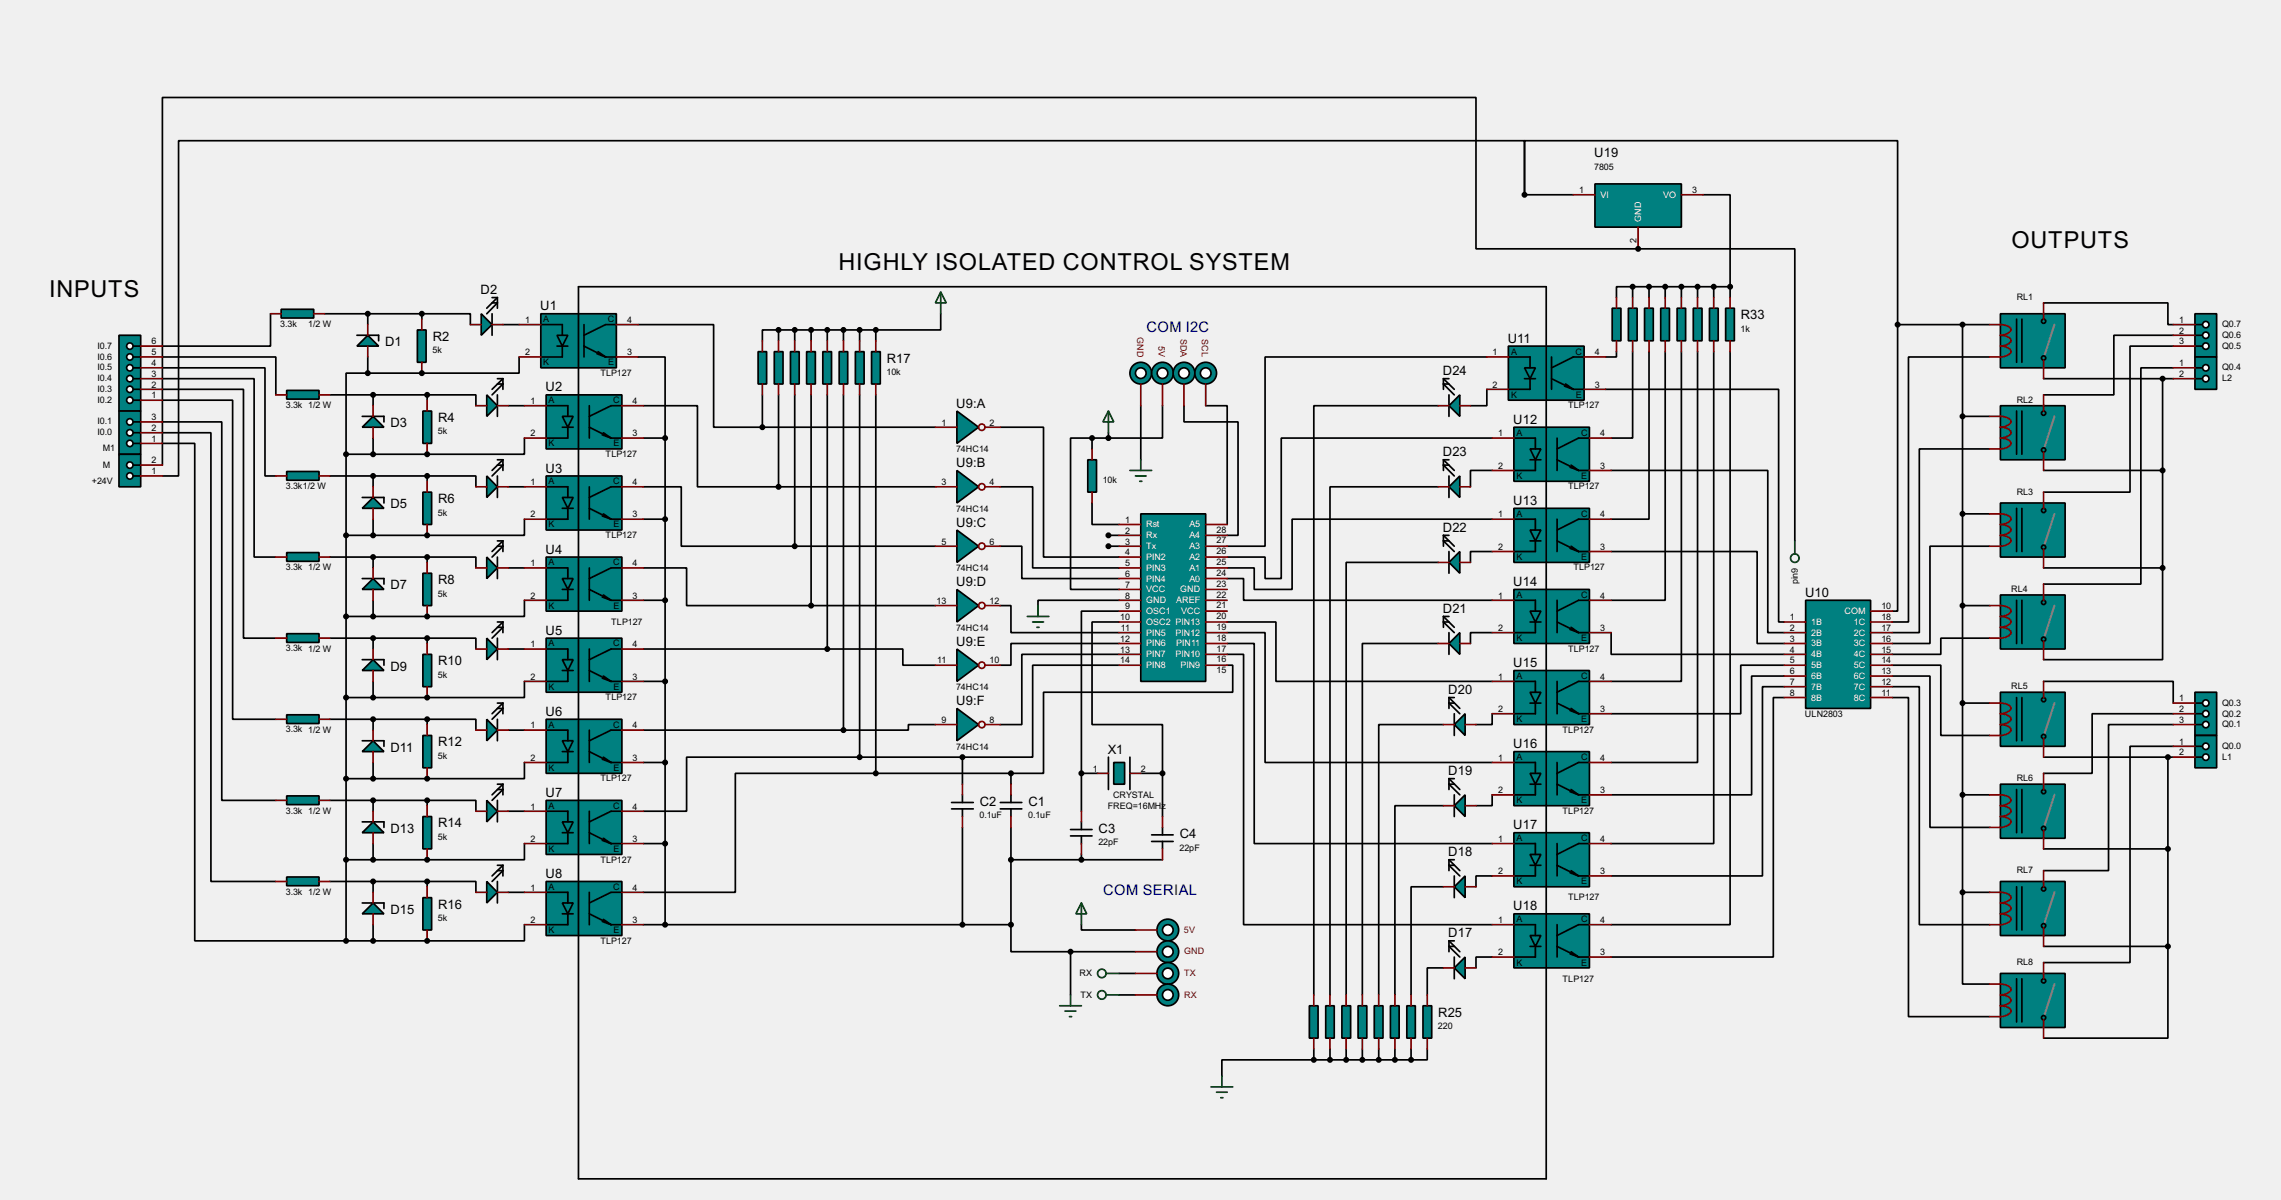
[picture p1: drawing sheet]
<svg xmlns="http://www.w3.org/2000/svg" width="536mm" height="282mm" viewBox="0 0 536 282" stroke-linecap="round" stroke-linejoin="round" font-family="sans-serif">
<defs><g id="words">
<g font-size="6.2">
<text x="472.5" y="58.3">OUTPUTS</text>
<text x="197" y="63.4">HIGHLY ISOLATED CONTROL SYSTEM</text>
<text x="11.5" y="69.8">INPUTS</text>
</g>
<g font-size="3.9" fill="#000080">
<text x="269.3" y="78.1">COM I2C</text>
<text x="259.2" y="210.2">COM SERIAL</text>
</g>
<g font-size="3.4">
<text x="374.6" y="36.8">U19</text>
<text x="112.9" y="69.1">D2</text>
<text x="126.9" y="72.9">U1</text>
<text x="409" y="75">R33</text>
<text x="90.5" y="81.3">D1</text>
<text x="101.7" y="80.1">R2</text>
<text x="354.2" y="80.5">U11</text>
<text x="208.3" y="85.2">R17</text>
<text x="339" y="88.2">D24</text>
<text x="128.2" y="92">U2</text>
<text x="224.7" y="95.8">U9:A</text>
<text x="91.7" y="100.3">D3</text>
<text x="102.9" y="99.1">R4</text>
<text x="355.5" y="99.5">U12</text>
<text x="339" y="107.2">D23</text>
<text x="128.2" y="111">U3</text>
<text x="224.7" y="109.7">U9:B</text>
<text x="91.7" y="119.4">D5</text>
<text x="102.9" y="118.2">R6</text>
<text x="355.5" y="118.6">U13</text>
<text x="224.7" y="123.7">U9:C</text>
<text x="339" y="125">D22</text>
<text x="128.2" y="130.1">U4</text>
<text x="102.9" y="137.2">R8</text>
<text x="224.7" y="137.7">U9:D</text>
<text x="355.5" y="137.7">U14</text>
<text x="91.7" y="138.5">D7</text>
<text x="424.1" y="140.2">U10</text>
<text x="128.2" y="149.1">U5</text>
<text x="339" y="144">D21</text>
<text x="224.7" y="151.7">U9:E</text>
<text x="91.7" y="157.5">D9</text>
<text x="102.9" y="156.3">R10</text>
<text x="355.5" y="156.7">U15</text>
<text x="224.7" y="165.6">U9:F</text>
<text x="340.3" y="163.1">D20</text>
<text x="128.2" y="168.2">U6</text>
<text x="91.7" y="176.6">D11</text>
<text x="102.9" y="175.3">R12</text>
<text x="260.3" y="177.1">X1</text>
<text x="355.5" y="175.8">U16</text>
<text x="340.3" y="182.1">D19</text>
<text x="128.2" y="187.2">U7</text>
<text x="230.2" y="189.3">C2</text>
<text x="241.6" y="189.3">C1</text>
<text x="91.7" y="195.6">D13</text>
<text x="102.9" y="194.4">R14</text>
<text x="258.1" y="195.6">C3</text>
<text x="277.2" y="196.9">C4</text>
<text x="355.5" y="194.8">U17</text>
<text x="340.3" y="201.2">D18</text>
<text x="128.2" y="206.3">U8</text>
<text x="91.7" y="214.7">D15</text>
<text x="102.9" y="213.4">R16</text>
<text x="355.5" y="213.9">U18</text>
<text x="340.3" y="220.2">D17</text>
<text x="337.9" y="238.8">R25</text>
</g>
<g font-size="2.4">
<text x="374.5" y="39.9">7805</text>
<text x="371" y="45.4">1</text>
<text x="397.6" y="45.4">3</text>
<text x="384.5" y="57.1" transform="rotate(-90 384.5 57.1)">2</text>
<text x="473.8" y="70.5">RL1</text>
<text x="65.9" y="76.8">3.3k</text>
<text x="72.4" y="76.9">1/2 W</text>
<text x="123.4" y="75.8">1</text>
<text x="127.6" y="75.6">A</text>
<text x="142.8" y="75.6">C</text>
<text x="147.4" y="75.8">4</text>
<text x="408.9" y="78">1k</text>
<text x="512" y="75.8">1</text>
<text x="522" y="76.9">Q0.7</text>
<text x="22.9" y="81.9">I0.7</text>
<text x="35.6" y="83.5">5</text>
<text x="35.6" y="80.9">6</text>
<text x="101.6" y="83">5k</text>
<text x="123.4" y="83.5">2</text>
<text x="147.4" y="83.5">3</text>
<text x="350.7" y="83.5">1</text>
<text x="355" y="83.3">A</text>
<text x="370.1" y="83.3">C</text>
<text x="374.7" y="83.5">4</text>
<text x="512" y="78.3">2</text>
<text x="512" y="80.9">3</text>
<text x="522" y="81.9">Q0.5</text>
<text x="522" y="79.4">Q0.6</text>
<text x="22.9" y="89.6">I0.4</text>
<text x="22.9" y="87">I0.5</text>
<text x="22.9" y="84.5">I0.6</text>
<text x="35.6" y="88.5">3</text>
<text x="35.6" y="86">4</text>
<text x="127.6" y="85.8">K</text>
<text x="141" y="88.3">TLP127</text>
<text x="142.9" y="85.8">E</text>
<text x="208.3" y="88.1">10k</text>
<text x="512" y="86">1</text>
<text x="512" y="88.5">2</text>
<text x="522" y="89.6">L2</text>
<text x="522" y="87">Q0.4</text>
<text x="22.9" y="94.6">I0.2</text>
<text x="22.9" y="92.1">I0.3</text>
<text x="35.6" y="93.6">1</text>
<text x="35.6" y="91">2</text>
<text x="67.2" y="95.9">3.3k 1/2 W</text>
<text x="124.6" y="94.9">1</text>
<text x="128.9" y="94.7">A</text>
<text x="144.1" y="94.7">C</text>
<text x="148.6" y="94.9">4</text>
<text x="350.7" y="91">2</text>
<text x="355" y="93.5">K</text>
<text x="368.4" y="95.9">TLP127</text>
<text x="370.2" y="93.5">E</text>
<text x="374.7" y="91">3</text>
<text x="473.8" y="94.6">RL2</text>
<text x="22.9" y="99.7">I0.1</text>
<text x="35.6" y="101.2">2</text>
<text x="35.6" y="98.7">3</text>
<text x="221.2" y="100">1</text>
<text x="232.5" y="100">2</text>
<text x="22.9" y="102.3">I0.0</text>
<text x="24.2" y="106.1">M1</text>
<text x="35.6" y="103.8">1</text>
<text x="102.9" y="102.1">5k</text>
<text x="124.6" y="102.5">2</text>
<text x="128.9" y="104.9">K</text>
<text x="142.3" y="107.4">TLP127</text>
<text x="144.1" y="104.9">E</text>
<text x="148.6" y="102.5">3</text>
<text x="224.6" y="106.3">74HC14</text>
<text x="352" y="102.5">1</text>
<text x="356.2" y="102.4">A</text>
<text x="371.4" y="102.4">C</text>
<text x="376" y="102.5">4</text>
<text x="21.6" y="113.7">+24V</text>
<text x="24.2" y="109.9">M</text>
<text x="35.6" y="111.4">1</text>
<text x="35.6" y="108.9">2</text>
<text x="124.6" y="114">1</text>
<text x="128.9" y="113.8">A</text>
<text x="144.1" y="113.8">C</text>
<text x="148.6" y="114">4</text>
<text x="221.2" y="114">3</text>
<text x="232.5" y="114">4</text>
<text x="259.1" y="113.5">10k</text>
<text x="352" y="110.1">2</text>
<text x="356.2" y="112.5">K</text>
<text x="371.5" y="112.5">E</text>
<text x="376" y="110.1">3</text>
<text x="67.2" y="114.9">3.3k1/2 W</text>
<text x="368.4" y="115">TLP127</text>
<text x="473.8" y="116.3">RL3</text>
<text x="102.9" y="121.1">5k</text>
<text x="124.6" y="121.6">2</text>
<text x="128.9" y="123.9">K</text>
<text x="144.1" y="123.9">E</text>
<text x="148.6" y="121.6">3</text>
<text x="224.6" y="120.3">74HC14</text>
<text x="264.3" y="122.8">1</text>
<text x="264.3" y="125.4">2</text>
<text x="285.8" y="125.1">28</text>
<text x="352" y="121.6">1</text>
<text x="356.2" y="121.4">A</text>
<text x="371.4" y="121.4">C</text>
<text x="376" y="121.6">4</text>
<text x="142.3" y="126.4">TLP127</text>
<text x="221.2" y="127.9">5</text>
<text x="232.5" y="127.9">6</text>
<text x="264.3" y="127.9">3</text>
<text x="264.3" y="130.5">4</text>
<text x="285.8" y="130.2">26</text>
<text x="285.8" y="127.7">27</text>
<text x="352" y="129.2">2</text>
<text x="356.2" y="131.6">K</text>
<text x="371.5" y="131.6">E</text>
<text x="376" y="129.2">3</text>
<text x="67.2" y="134">3.3k 1/2 W</text>
<text x="124.6" y="133">1</text>
<text x="128.9" y="132.8">A</text>
<text x="144.1" y="132.8">C</text>
<text x="148.6" y="133">4</text>
<text x="224.6" y="134.2">74HC14</text>
<text x="264.3" y="133">5</text>
<text x="264.3" y="135.5">6</text>
<text x="285.8" y="137.8">23</text>
<text x="285.8" y="135.3">24</text>
<text x="285.8" y="132.8">25</text>
<text x="369.6" y="134">TLP127</text>
<text x="422.4" y="137.3" transform="rotate(-90 422.4 137.3)">pin9</text>
<text x="102.9" y="140.2">5k</text>
<text x="124.6" y="140.6">2</text>
<text x="128.9" y="143">K</text>
<text x="144.1" y="143">E</text>
<text x="148.6" y="140.6">3</text>
<text x="220" y="141.9">13</text>
<text x="232.5" y="141.9">12</text>
<text x="264.3" y="138.1">7</text>
<text x="264.3" y="140.6">8</text>
<text x="264.3" y="143.2">9</text>
<text x="285.8" y="142.9">21</text>
<text x="285.8" y="140.4">22</text>
<text x="352" y="140.6">1</text>
<text x="356.2" y="140.5">A</text>
<text x="371.4" y="140.5">C</text>
<text x="376" y="140.6">4</text>
<text x="442" y="143.2">10</text>
<text x="472.5" y="139.1">RL4</text>
<text x="143.6" y="146.7">TLP127</text>
<text x="224.6" y="148.2">74HC14</text>
<text x="263.2" y="145.7">10</text>
<text x="263.3" y="148.2">11</text>
<text x="285.8" y="148">19</text>
<text x="285.8" y="145.5">20</text>
<text x="352" y="148.2">2</text>
<text x="376" y="148.2">3</text>
<text x="420.5" y="145.7">1</text>
<text x="420.5" y="148.2">2</text>
<text x="442" y="145.7">18</text>
<text x="442" y="148.2">17</text>
<text x="67.2" y="153">3.3k 1/2 W</text>
<text x="124.6" y="152.1">1</text>
<text x="128.9" y="151.9">A</text>
<text x="144.1" y="151.9">C</text>
<text x="148.6" y="152.1">4</text>
<text x="220.2" y="155.9">11</text>
<text x="232.5" y="155.9">10</text>
<text x="263.2" y="150.8">12</text>
<text x="263.2" y="153.3">13</text>
<text x="263.2" y="155.9">14</text>
<text x="285.8" y="155.6">16</text>
<text x="285.8" y="153.1">17</text>
<text x="285.8" y="150.5">18</text>
<text x="356.2" y="150.6">K</text>
<text x="368.4" y="153.1">TLP127</text>
<text x="371.5" y="150.6">E</text>
<text x="420.5" y="150.8">3</text>
<text x="420.5" y="153.3">4</text>
<text x="420.5" y="155.9">5</text>
<text x="442" y="150.8">16</text>
<text x="442" y="153.3">15</text>
<text x="442" y="155.9">14</text>
<text x="102.9" y="159.2">5k</text>
<text x="124.6" y="159.7">2</text>
<text x="148.6" y="159.7">3</text>
<text x="285.8" y="158.2">15</text>
<text x="352" y="159.7">1</text>
<text x="356.2" y="159.5">A</text>
<text x="371.4" y="159.5">C</text>
<text x="376" y="159.7">4</text>
<text x="420.5" y="158.4">6</text>
<text x="420.5" y="160.9">7</text>
<text x="442" y="158.4">13</text>
<text x="442" y="160.9">12</text>
<text x="472.5" y="162">RL5</text>
<text x="128.9" y="162">K</text>
<text x="142.3" y="164.5">TLP127</text>
<text x="144.1" y="162">E</text>
<text x="224.6" y="162.2">74HC14</text>
<text x="352" y="167.3">2</text>
<text x="376" y="167.3">3</text>
<text x="420.5" y="163.5">8</text>
<text x="442" y="163.5">11</text>
<text x="512" y="164.8">1</text>
<text x="512" y="167.3">2</text>
<text x="522" y="165.8">Q0.3</text>
<text x="67.2" y="172.1">3.3k 1/2 W</text>
<text x="124.6" y="171.1">1</text>
<text x="128.9" y="170.9">A</text>
<text x="144.1" y="170.9">C</text>
<text x="148.6" y="171.1">4</text>
<text x="221.2" y="169.8">9</text>
<text x="232.5" y="169.8">8</text>
<text x="356.2" y="169.7">K</text>
<text x="367.1" y="172.1">TLP127</text>
<text x="371.5" y="169.7">E</text>
<text x="424" y="168.5">ULN2803</text>
<text x="512" y="169.8">3</text>
<text x="522" y="170.9">Q0.1</text>
<text x="522" y="168.3">Q0.2</text>
<text x="102.9" y="178.3">5k</text>
<text x="124.6" y="178.7">2</text>
<text x="148.6" y="178.7">3</text>
<text x="224.6" y="176.1">74HC14</text>
<text x="352" y="178.7">1</text>
<text x="356.2" y="178.6">A</text>
<text x="371.4" y="178.6">C</text>
<text x="376" y="178.7">4</text>
<text x="512" y="174.9">1</text>
<text x="512" y="177.5">2</text>
<text x="522" y="175.9">Q0.0</text>
<text x="522" y="178.5">L1</text>
<text x="128.9" y="181.1">K</text>
<text x="141" y="183.6">TLP127</text>
<text x="144.1" y="181.1">E</text>
<text x="256.7" y="181.3">1</text>
<text x="268" y="181.3">2</text>
<text x="473.8" y="183.6">RL6</text>
<text x="67.2" y="191.1">3.3k 1/2 W</text>
<text x="124.6" y="190.1">1</text>
<text x="128.9" y="190">A</text>
<text x="144.1" y="190">C</text>
<text x="148.6" y="190.1">4</text>
<text x="260.2" y="190.1">FREQ=16MHz</text>
<text x="261.5" y="187.6">CRYSTAL</text>
<text x="352" y="186.3">2</text>
<text x="356.2" y="188.7">K</text>
<text x="367.1" y="191.2">TLP127</text>
<text x="371.5" y="188.7">E</text>
<text x="376" y="186.3">3</text>
<text x="102.9" y="197.3">5k</text>
<text x="124.6" y="197.8">2</text>
<text x="148.6" y="197.8">3</text>
<text x="230.1" y="192.3">0.1uF</text>
<text x="241.6" y="192.3">0.1uF</text>
<text x="352" y="197.8">1</text>
<text x="356.2" y="197.6">A</text>
<text x="371.4" y="197.6">C</text>
<text x="376" y="197.8">4</text>
<text x="128.9" y="200.1">K</text>
<text x="141" y="202.6">TLP127</text>
<text x="144.1" y="200.1">E</text>
<text x="258.1" y="198.6">22pF</text>
<text x="277.1" y="199.9">22pF</text>
<text x="124.6" y="209.2">1</text>
<text x="128.9" y="209">A</text>
<text x="144.1" y="209">C</text>
<text x="148.6" y="209.2">4</text>
<text x="352" y="205.4">2</text>
<text x="356.2" y="207.8">K</text>
<text x="371.5" y="207.8">E</text>
<text x="376" y="205.4">3</text>
<text x="473.8" y="205.2">RL7</text>
<text x="67.2" y="210.2">3.3k 1/2 W</text>
<text x="368.4" y="211.5">TLP127</text>
<text x="102.9" y="216.4">5k</text>
<text x="124.6" y="216.8">2</text>
<text x="128.9" y="219.2">K</text>
<text x="141" y="221.7">TLP127</text>
<text x="144.1" y="219.2">E</text>
<text x="148.6" y="216.8">3</text>
<text x="352" y="216.8">1</text>
<text x="356.2" y="216.7">A</text>
<text x="371.4" y="216.7">C</text>
<text x="376" y="216.8">4</text>
<text x="352" y="224.4">2</text>
<text x="356.2" y="226.8">K</text>
<text x="371.5" y="226.8">E</text>
<text x="376" y="224.4">3</text>
<text x="473.8" y="226.7">RL8</text>
<text x="253.6" y="229.4">RX</text>
<text x="367.1" y="230.6">TLP127</text>
<text x="253.8" y="234.4">TX</text>
<text x="337.8" y="241.8">220</text>
</g>
<g font-size="2.4" fill="#fff">
<text x="376" y="46.5">VI</text>
<text x="390.7" y="46.5">VO</text>
<text x="385.6" y="52.1" transform="rotate(-90 385.6 52.1)">GND</text>
<text x="269.3" y="123.9">Rst</text>
<text x="279.4" y="123.9">A5</text>
<text x="269.3" y="126.5">Rx</text>
<text x="269.3" y="129">Tx</text>
<text x="269.3" y="131.6">PIN2</text>
<text x="279.4" y="131.6">A2</text>
<text x="279.4" y="129">A3</text>
<text x="279.4" y="126.5">A4</text>
<text x="269.3" y="134.1">PIN3</text>
<text x="269.3" y="136.6">PIN4</text>
<text x="279.4" y="136.6">A0</text>
<text x="279.4" y="134.1">A1</text>
<text x="269.3" y="139.2">VCC</text>
<text x="269.3" y="141.7">GND</text>
<text x="276.3" y="141.7">AREF</text>
<text x="277.2" y="139.2">GND</text>
<text x="269.3" y="144.3">OSC1</text>
<text x="269.3" y="146.8">OSC2 PIN13</text>
<text x="269.3" y="149.3">PIN5</text>
<text x="276.2" y="149.3">PIN12</text>
<text x="277.5" y="144.3">VCC</text>
<text x="425.5" y="146.8">1B</text>
<text x="425.5" y="149.3">2B</text>
<text x="433.3" y="144.3">COM</text>
<text x="435.5" y="146.8">1C</text>
<text x="435.5" y="149.3">2C</text>
<text x="269.3" y="151.9">PIN6</text>
<text x="269.3" y="154.4">PIN7</text>
<text x="276.2" y="154.4">PIN10</text>
<text x="276.3" y="151.9">PIN11</text>
<text x="425.5" y="151.9">3B</text>
<text x="425.5" y="154.4">4B</text>
<text x="435.5" y="151.9">3C</text>
<text x="435.5" y="154.4">4C</text>
<text x="269.3" y="157">PIN8</text>
<text x="277.3" y="157">PIN9</text>
<text x="425.5" y="157">5B</text>
<text x="425.5" y="159.5">6B</text>
<text x="435.5" y="157">5C</text>
<text x="435.5" y="159.5">6C</text>
<text x="425.5" y="162">7B</text>
<text x="425.5" y="164.6">8B</text>
<text x="435.5" y="162">7C</text>
<text x="435.5" y="164.6">8C</text>
</g>
<g font-size="2.4" fill="#800000">
<text x="267.2" y="79.1" transform="rotate(90 267.2 79.1)">GND</text>
<text x="272.2" y="81.3" transform="rotate(90 272.2 81.3)">5V</text>
<text x="277.3" y="79.5" transform="rotate(90 277.3 79.5)">SDA</text>
<text x="282.4" y="79.7" transform="rotate(90 282.4 79.7)">SCL</text>
<text x="278.2" y="219.1">5V</text>
<text x="278.2" y="224.2">GND</text>
<text x="278.2" y="229.3">TX</text>
<text x="278.2" y="234.4">RX</text>
</g>
</g></defs>
<path d="M0 0h535.9v281.9h-535.9z" fill="#f0f0f0"/>
<g fill="none" stroke="#000" stroke-width=".4">
<path d="M358.2 45.8v-12.7h87.6v43.2M358.2 45.8v-12.7h-316.2v78.7h-3.8M358.2 45.8h11.4M400.1 45.8h6.4v21.6M63.6 73.7v7.6h-25.4M76.3 73.7h22.8M86.4 73.7v2.6M99.1 73.7h11.4v2.6M99.1 73.7v1.3M118.2 76.3h3.8M149.9 76.3h17.8v24.1h11.4M182.9 77.5h-3.8v2.6"/>
<path d="M182.9 77.5v2.6M182.9 77.5h22.9M186.7 77.5v2.6M190.6 77.5v2.6M194.4 77.5v2.6M198.2 77.5v2.6M202 77.5v2.6M205.8 77.5v2.6M221 73.7v3.8h-15.2M383.6 67.4h-3.8v2.5M383.6 67.4v2.5M383.6 67.4h22.9"/>
<path d="M387.4 67.4v2.5M391.2 67.4v2.5M395 67.4v2.5M398.8 67.4v2.5M402.6 67.4v2.5M406.5 67.4v2.5M445.8 76.3v67.3h-1.2M445.8 76.3h21.6M461.1 76.3v133.3M480.1 71.2h29.2v5.1h1.3M510.6 78.8h-14v14h-16.5M38.2 83.9h26.6v8.9"/>
<path d="M38.2 86.4h24.1v25.4h2.5M38.2 89h21.5v41.9h5.1M38.2 91.5h19v58.4h7.6M38.2 94h16.5v75h10.1M38.2 99.1h13.9v88.9h12.7M77.5 92.8h22.9M86.4 87.7h-5.1v19M86.4 83.9v3.8M87.7 92.8v2.5M100.4 92.8h11.4v2.5M100.4 92.8v1.2M119.4 95.3h3.8"/>
<path d="M122 83.9v3.8h-35.6M149.9 83.9h6.4v19M151.2 95.3h12.7v19.1h19M179.1 92.8v7.6M182.9 92.8v21.6M186.7 92.8v35.5M190.6 92.8v49.5M194.4 92.8v59.7M198.2 92.8v78.7M202 92.8v85.1M205.8 92.8v88.9M268 95.3v12.7"/>
<path d="M273.1 95.3v7.6h-12.7M278.2 95.3v3.8h12.7v26.7h-2.6M283.3 95.3h5v27.9M337.9 95.3h-29.2v138.4M349.3 83.9h-52.1v44.4h-8.9M349.3 91.5v3.8h-3.8M377.2 91.5h40.7v54.6h1.3M379.8 82.6v1.3h-2.6M383.6 82.6v20.3h-5.1M387.4 82.6v39.4h-8.9M391.2 82.6v58.4h-12.7M395 82.6v77.5h-16.5"/>
<path d="M398.8 82.6v96.5h-20.3M402.6 82.6v115.6h-24.1M406.5 82.6v134.6h-28M461.1 97.8h6.3M467.4 83.9h-19v62.2h-3.8M480.1 89h30.5M508.1 89v44.4M510.6 81.3h-10.2v34.3h-20.3M510.6 86.4h-7.6v50.8h-22.9M38.2 101.7h11.4v105.4h15.2M38.2 104.2h7.6v116.8h35.5M38.2 109.3v-86.4h308.6v35.6h74.9v68.6"/>
<path d="M77.5 111.8h22.9M81.3 106.7v114.3M87.7 102.9v3.8M87.7 111.8v2.6M100.4 111.8h11.4v2.6M100.4 111.8v1.3M119.4 114.4h3.8M123.2 102.9v3.8h-41.9M151.2 114.4h8.9v13.9h26.6M151.2 102.9h5.1M156.3 102.9v114.3M179.1 100.4h40.7"/>
<path d="M182.9 114.4h36.9M235 100.4h10.2v30.5h17.7M235 114.4h7.6v19h20.3M256.6 118.2v5h6.3M256.6 102.9h-5.1v35.6h11.4M256.6 102.9h3.8M256.6 102.9v2.6M260.4 101.7v1.2M337.9 114.4h-25.4v119.3M350.6 102.9h-49.6v33h-3.8v-5h-8.9M350.6 110.5h-5.1v3.9M378.5 110.5h36.8v38.1h3.9"/>
<path d="M467.4 105.5h-16.5v43.1h-6.3M480.1 110.5h28M77.5 130.9h22.9M87.7 122v3.8M87.7 130.9v2.5M100.4 130.9h11.4v2.5M100.4 130.9v1.2M119.4 133.4h3.8M123.2 122v3.8h-41.9M151.2 133.4h10.1v8.9h29.3M151.2 122h5.1M186.7 128.3h33.1"/>
<path d="M235 128.3h5.1v7.6h22.8M260.4 125.8h2.5M260.4 128.3h2.5M288.3 135.9h3.9v5.1h58.4M337.9 132.1h-21.6v101.6M350.6 122h-47v16.5h-8.9v-5.1h-6.4M350.6 129.6h-5.1v2.5M378.5 129.6h34.3v21.6h6.4M461.1 120.7h6.3M467.4 128.3h-14v22.9h-8.8M480.1 133.4h28M508.1 133.4v21.6h-28"/>
<path d="M77.5 149.9h22.9M87.7 141v3.8M87.7 149.9v2.6M100.4 149.9h11.4v2.6M100.4 149.9v1.3M119.4 152.5h3.8M123.2 141v3.8h-41.9M151.2 152.5h43.2M151.2 141h5.1M190.6 142.3h29.2M194.4 152.5h17.7v3.8h7.7M235 142.3h2.5v6.3h25.4"/>
<path d="M262.9 151.2h-25.4v5.1h-2.5M262.9 153.7h-22.8v16.5h-5.1M262.9 156.3h-20.3v21.6h-16.5M262.9 141h-19v1.3M262.9 143.6h-8.8v38.1M262.9 146.1h-6.3v24.1h16.5v11.5M288.3 156.3h1.3v6.3h-44.4v19.1h-7.7M288.3 146.1h11.5v14h50.8M288.3 148.6h8.9v30.5h53.4M288.3 151.2h6.4v47h55.9M288.3 153.7h3.9v63.5h58.4M337.9 151.2h-17.8v82.5"/>
<path d="M350.6 148.6h-5.1v2.6M378.5 148.6v5.1h40.7M419.2 156.3h-10.2v11.4h-30.5M419.2 158.8h-7.7v27.9h-33M444.6 156.3h11.4v16.5h11.4M444.6 158.8h8.8v35.6h14M461.1 142.3h6.3M467.4 149.9h-11.4v3.8h-11.4M77.5 169h22.9M87.7 160.1v3.8M87.7 169v2.5M87.7 179.1v3.8"/>
<path d="M100.4 169h11.4v2.5M100.4 169v1.2M119.4 171.5h3.8M123.2 160.1v3.8h-41.9M123.2 179.1v3.8h-41.9M151.2 171.5h47M151.2 160.1h5.1M151.2 179.1h5.1M202 177.9h-40.7v12.7h-10.1M202 177.9h24.1M219.8 170.2h-6.4v1.3h-15.2M226.1 177.9v6.3"/>
<path d="M339.1 170.2h-15.2v63.5M350.6 167.7v2.5h-3.8M419.2 161.3h-5.1v44.5h-35.6M419.2 163.9h-2.6v60.9h-38.1M444.6 161.3h6.3v55.9h16.5M444.6 163.9h3.8v74.9h19M461.1 165.2h6.3M480.1 160.1h30.5v5.1M480.1 177.9h30.5M509.3 177.9v44.4M510.6 167.7h-19.1v14h-11.4M510.6 170.2h-15.2v34.3h-15.3"/>
<path d="M510.6 175.3h-10.2v50.8h-20.3M77.5 188h22.9M87.7 188v2.6M87.7 198.2v3.8M100.4 188h11.4v2.6M100.4 188v1.3M119.4 190.6h3.8M123.2 198.2v3.8h-41.9M151.2 198.2h5.1M205.8 181.7h-33v27.9h-21.6M205.8 181.7h31.7M226.1 194.4v22.8"/>
<path d="M237.5 181.7v2.5M237.5 194.4v22.8M254.1 181.7h3.8M254.1 181.7v8.9M268 181.7h5.1M273.1 181.7v10.1M339.1 189.3h-11.4v44.4M350.6 186.7v2.6h-3.8M461.1 186.7h6.3M480.1 199.4h29.2M77.5 207.1h22.9M87.7 207.1v2.5"/>
<path d="M87.7 217.2v3.8M100.4 207.1h11.4v2.5M100.4 207.1v1.2M119.4 209.6h3.8M123.2 217.2v3.8h-41.9M151.2 217.2h86.3M237.5 217.2v6.4h14M237.5 202h35.6M254.1 217.2v1.3h12.7M254.1 200.7v1.3M339.1 208.3h-7.6v25.4M350.6 205.8h-3.8v2.5"/>
<path d="M461.1 209.6v21.6h6.3M461.1 209.6h6.3M251.5 223.6h15.3M251.5 223.6v10.1M262.9 228.7h3.9M262.9 233.7h3.9M339.1 227.4h-3.8v6.3M350.6 224.8h-3.8v2.6M480.1 222.3h29.2M509.3 222.3v21.6h-29.2M308.7 249h-21.6v3.8M308.7 249h22.8"/>
<path d="M308.7 246.4v2.6M312.5 246.4v2.6M316.3 246.4v2.6M320.1 246.4v2.6M323.9 246.4v2.6M327.7 246.4v2.6M331.5 246.4v2.6M335.3 246.4v2.6h-3.8"/>
</g>
<g fill="#000">
<circle cx="384.9" cy="58.5" r=".2"/>
<circle cx="99.1" cy="87.7" r=".2"/>
<circle cx="100.4" cy="106.7" r=".2"/>
<circle cx="100.4" cy="125.8" r=".2"/>
<circle cx="100.4" cy="144.8" r=".2"/>
<circle cx="100.4" cy="163.9" r=".2"/>
<circle cx="100.4" cy="182.9" r=".2"/>
<circle cx="100.4" cy="202" r=".2"/>
<circle cx="100.4" cy="221" r=".2"/>
</g>
<path d="M268 120.7h15.3v39.4h-15.3z" fill="#008080" stroke="#000" stroke-width=".4"/>
<g fill="none" stroke="#800000" stroke-width=".4">
<path d="M262.9 123.2h5.1M262.9 125.8h5.1M262.9 128.3h5.1M262.9 130.9h5.1M262.9 133.4h5.1M262.9 135.9h5.1M262.9 138.5h5.1M283.3 123.2h5M283.3 125.8h5M283.3 128.3h5M283.3 130.9h5M283.3 133.4h5"/>
<path d="M283.3 135.9h5M283.3 138.5h5M262.9 141h5.1M262.9 143.6h5.1M262.9 146.1h5.1M262.9 148.6h5.1M262.9 151.2h5.1M262.9 153.7h5.1M262.9 156.3h5.1M283.3 141h5M283.3 143.6h5M283.3 146.1h5"/>
<path d="M283.3 148.6h5M283.3 151.2h5M283.3 153.7h5M283.3 156.3h5"/>
</g>
<path d="M66.1 72.7h7.6v2h-7.6z" fill="#008080" stroke="#000" stroke-width=".4"/>
<path d="M63.6 73.7h2.5M73.7 73.7h2.6" fill="none" stroke="#800000" stroke-width=".4"/>
<path d="M86.4 78.8l2.6 2.5h-5.1z" fill="#008080" stroke="#000" stroke-width=".4"/>
<path d="M83.9 78.8h5.1v1.3" fill="none" stroke="#000" stroke-width=".4"/>
<path d="M86.4 76.3v2.5M86.4 81.3v2.6" fill="none" stroke="#800000" stroke-width=".4"/>
<path d="M28 78.8h5.1v17.8h-5.1z" fill="#008080" stroke="#000" stroke-width=".4"/>
<path d="M31.3 94h1.8" fill="none" stroke="#000" stroke-width=".4"/>
<circle cx="30.5" cy="94" r=".75" fill="#feffff" stroke="#000" stroke-width=".4"/>
<path d="M31.3 91.5h1.8" fill="none" stroke="#000" stroke-width=".4"/>
<circle cx="30.5" cy="91.5" r=".75" fill="#feffff" stroke="#000" stroke-width=".4"/>
<path d="M31.3 89h1.8" fill="none" stroke="#000" stroke-width=".4"/>
<circle cx="30.5" cy="89" r=".75" fill="#feffff" stroke="#000" stroke-width=".4"/>
<path d="M31.3 86.4h1.8" fill="none" stroke="#000" stroke-width=".4"/>
<circle cx="30.5" cy="86.4" r=".75" fill="#feffff" stroke="#000" stroke-width=".4"/>
<path d="M31.3 83.9h1.8" fill="none" stroke="#000" stroke-width=".4"/>
<circle cx="30.5" cy="83.9" r=".75" fill="#feffff" stroke="#000" stroke-width=".4"/>
<path d="M31.3 81.3h1.8" fill="none" stroke="#000" stroke-width=".4"/>
<circle cx="30.5" cy="81.3" r=".75" fill="#feffff" stroke="#000" stroke-width=".4"/>
<path d="M33.1 94h5.1M33.1 91.5h5.1M33.1 89h5.1M33.1 86.4h5.1M33.1 83.9h5.1M33.1 81.3h5.1" fill="none" stroke="#800000" stroke-width=".4"/>
<path d="M28 96.6h5.1v10.1h-5.1z" fill="#008080" stroke="#000" stroke-width=".4"/>
<path d="M31.3 104.2h1.8" fill="none" stroke="#000" stroke-width=".4"/>
<circle cx="30.5" cy="104.2" r=".75" fill="#feffff" stroke="#000" stroke-width=".4"/>
<path d="M31.3 101.7h1.8" fill="none" stroke="#000" stroke-width=".4"/>
<circle cx="30.5" cy="101.7" r=".75" fill="#feffff" stroke="#000" stroke-width=".4"/>
<path d="M31.3 99.1h1.8" fill="none" stroke="#000" stroke-width=".4"/>
<circle cx="30.5" cy="99.1" r=".75" fill="#feffff" stroke="#000" stroke-width=".4"/>
<path d="M33.1 99.1h5.1M33.1 104.2h5.1M33.1 101.7h5.1" fill="none" stroke="#800000" stroke-width=".4"/>
<path d="M28 106.7h5.1v7.7h-5.1z" fill="#008080" stroke="#000" stroke-width=".4"/>
<path d="M31.3 111.8h1.8" fill="none" stroke="#000" stroke-width=".4"/>
<circle cx="30.5" cy="111.8" r=".75" fill="#feffff" stroke="#000" stroke-width=".4"/>
<path d="M31.3 109.3h1.8" fill="none" stroke="#000" stroke-width=".4"/>
<circle cx="30.5" cy="109.3" r=".75" fill="#feffff" stroke="#000" stroke-width=".4"/>
<path d="M33.1 111.8h5.1M33.1 109.3h5.1" fill="none" stroke="#800000" stroke-width=".4"/>
<path d="M98.1 77.5h2v7.6h-2z" fill="#008080" stroke="#000" stroke-width=".4"/>
<path d="M99.1 75v2.5M99.1 85.1v2.6" fill="none" stroke="#800000" stroke-width=".4"/>
<path d="M127.1 73.7h17.7v12.7h-17.7z" fill="#008080" stroke="#000" stroke-width=".4"/>
<path d="M130.9 78.8h2.5l-1.3 2.5z" fill="#008080" stroke="#000" stroke-width=".4"/>
<path d="M127.1 76.3h5v2.5M137.2 76.3v7.6M144.8 76.3h-2.5l-5.1 2.5M130.9 81.3h2.5M132.1 81.3v2.6h-5M137.2 81.3l5.1 2.6M140.3 83.1l2 .8M140.5 82.6l1.8 1.3M142.3 83.9h2.5" fill="none" stroke="#000" stroke-width=".4"/>
<path d="M122 76.3h5.1M144.8 76.3h5.1M122 83.9h5.1M144.8 83.9h5.1" fill="none" stroke="#800000" stroke-width=".4"/>
<path d="M113.1 73.7l2.5 2.6-2.5 2.5z" fill="#008080" stroke="#000" stroke-width=".4"/>
<path d="M115.6 73.7v5.1M115.6 71.2h1.3l-2.5 2.5M115.6 69.9h1.3M116.9 69.9l-2.5 2.5M116.9 69.9v2.5" fill="none" stroke="#000" stroke-width=".4"/>
<path d="M110.5 76.3h2.6M115.6 76.3h2.6" fill="none" stroke="#800000" stroke-width=".4"/>
<g fill="#000" stroke="#000" stroke-width=".4">
<circle cx="86.4" cy="73.7" r=".5"/>
<circle cx="99.1" cy="73.7" r=".5"/>
<circle cx="99.1" cy="87.7" r=".5"/>
</g>
<path d="M67.4 91.7h7.6v2.1h-7.6z" fill="#008080" stroke="#000" stroke-width=".4"/>
<path d="M64.8 92.8h2.6M75 92.8h2.5" fill="none" stroke="#800000" stroke-width=".4"/>
<path d="M87.7 97.8l2.5 2.6h-5.1z" fill="#008080" stroke="#000" stroke-width=".4"/>
<path d="M85.1 97.8h5.1v1.3" fill="none" stroke="#000" stroke-width=".4"/>
<path d="M87.7 95.3v2.5M87.7 100.4v2.5" fill="none" stroke="#800000" stroke-width=".4"/>
<path d="M99.4 96.6h2v7.6h-2z" fill="#008080" stroke="#000" stroke-width=".4"/>
<path d="M100.4 94v2.6M100.4 104.2v2.5" fill="none" stroke="#800000" stroke-width=".4"/>
<path d="M128.3 92.8h17.8v12.7h-17.8z" fill="#008080" stroke="#000" stroke-width=".4"/>
<path d="M132.1 97.8h2.6l-1.3 2.6z" fill="#008080" stroke="#000" stroke-width=".4"/>
<path d="M128.3 95.3h5.1v2.5M138.5 95.3v7.6M146.1 95.3h-2.5l-5.1 2.5M132.1 100.4h2.6M133.4 100.4v2.5h-5.1M138.5 100.4l5.1 2.5M141.5 102.2l2.1 .7M141.8 101.7l1.8 1.2M143.6 102.9h2.5" fill="none" stroke="#000" stroke-width=".4"/>
<path d="M123.2 95.3h5.1M146.1 95.3h5.1M123.2 102.9h5.1M146.1 102.9h5.1" fill="none" stroke="#800000" stroke-width=".4"/>
<path d="M114.4 92.8l2.5 2.5-2.5 2.5z" fill="#008080" stroke="#000" stroke-width=".4"/>
<path d="M116.9 92.8v5M116.9 90.2h1.3l-2.6 2.6M116.9 89h1.3M118.2 89l-2.6 2.5M118.2 89v2.5" fill="none" stroke="#000" stroke-width=".4"/>
<path d="M111.8 95.3h2.6M116.9 95.3h2.5" fill="none" stroke="#800000" stroke-width=".4"/>
<g fill="#000" stroke="#000" stroke-width=".4">
<circle cx="87.6" cy="92.8" r=".5"/>
<circle cx="100.3" cy="92.8" r=".5"/>
<circle cx="100.3" cy="106.7" r=".5"/>
</g>
<path d="M67.4 110.8h7.6v2h-7.6z" fill="#008080" stroke="#000" stroke-width=".4"/>
<path d="M64.8 111.8h2.6M75 111.8h2.5" fill="none" stroke="#800000" stroke-width=".4"/>
<path d="M87.7 116.9l2.5 2.5h-5.1z" fill="#008080" stroke="#000" stroke-width=".4"/>
<path d="M85.1 116.9h5.1v1.3" fill="none" stroke="#000" stroke-width=".4"/>
<path d="M87.7 114.4v2.5M87.7 119.4v2.6" fill="none" stroke="#800000" stroke-width=".4"/>
<path d="M99.4 115.6h2v7.6h-2z" fill="#008080" stroke="#000" stroke-width=".4"/>
<path d="M100.4 113.1v2.5M100.4 123.2v2.6" fill="none" stroke="#800000" stroke-width=".4"/>
<path d="M128.3 111.8h17.8v12.7h-17.8z" fill="#008080" stroke="#000" stroke-width=".4"/>
<path d="M132.1 116.9h2.6l-1.3 2.5z" fill="#008080" stroke="#000" stroke-width=".4"/>
<path d="M128.3 114.4h5.1v2.5M132.1 119.4h2.6M133.4 119.4v2.6h-5.1M138.5 114.4v7.6M138.5 119.4l5.1 2.6M146.1 114.4h-2.5l-5.1 2.5M141.5 121.2l2.1 .8M141.8 120.7l1.8 1.3M143.6 122h2.5" fill="none" stroke="#000" stroke-width=".4"/>
<path d="M123.2 114.4h5.1M146.1 114.4h5.1M123.2 122h5.1M146.1 122h5.1" fill="none" stroke="#800000" stroke-width=".4"/>
<path d="M114.4 111.8l2.5 2.6-2.5 2.5z" fill="#008080" stroke="#000" stroke-width=".4"/>
<path d="M116.9 111.8v5.1M116.9 109.3h1.3l-2.6 2.5M116.9 108h1.3M118.2 108l-2.6 2.5M118.2 108v2.5" fill="none" stroke="#000" stroke-width=".4"/>
<path d="M111.8 114.4h2.6M116.9 114.4h2.5" fill="none" stroke="#800000" stroke-width=".4"/>
<g fill="#000" stroke="#000" stroke-width=".4">
<circle cx="87.6" cy="111.8" r=".5"/>
<circle cx="100.3" cy="111.8" r=".5"/>
<circle cx="100.3" cy="125.8" r=".5"/>
</g>
<path d="M67.4 129.8h7.6v2.1h-7.6z" fill="#008080" stroke="#000" stroke-width=".4"/>
<path d="M64.8 130.9h2.6M75 130.9h2.5" fill="none" stroke="#800000" stroke-width=".4"/>
<path d="M87.7 135.9l2.5 2.6h-5.1z" fill="#008080" stroke="#000" stroke-width=".4"/>
<path d="M85.1 135.9h5.1v1.3" fill="none" stroke="#000" stroke-width=".4"/>
<path d="M87.7 133.4v2.5M87.7 138.5v2.5" fill="none" stroke="#800000" stroke-width=".4"/>
<path d="M99.4 134.7h2v7.6h-2z" fill="#008080" stroke="#000" stroke-width=".4"/>
<path d="M100.4 132.1v2.6M100.4 142.3v2.5" fill="none" stroke="#800000" stroke-width=".4"/>
<path d="M128.3 130.9h17.8v12.7h-17.8z" fill="#008080" stroke="#000" stroke-width=".4"/>
<path d="M132.1 135.9h2.6l-1.3 2.6z" fill="#008080" stroke="#000" stroke-width=".4"/>
<path d="M128.3 133.4h5.1v2.5M132.1 138.5h2.6M133.4 138.5v2.5h-5.1M138.5 133.4v7.6M138.5 138.5l5.1 2.5M141.8 139.8l1.8 1.2M146.1 133.4h-2.5l-5.1 2.5M141.5 140.3l2.1 .7M143.6 141h2.5" fill="none" stroke="#000" stroke-width=".4"/>
<path d="M123.2 133.4h5.1M146.1 133.4h5.1M123.2 141h5.1M146.1 141h5.1" fill="none" stroke="#800000" stroke-width=".4"/>
<path d="M114.4 130.9l2.5 2.5-2.5 2.5z" fill="#008080" stroke="#000" stroke-width=".4"/>
<path d="M116.9 130.9v5M116.9 128.3h1.3l-2.6 2.6M116.9 127.1h1.3M118.2 127.1l-2.6 2.5M118.2 127.1v2.5" fill="none" stroke="#000" stroke-width=".4"/>
<path d="M111.8 133.4h2.6M116.9 133.4h2.5" fill="none" stroke="#800000" stroke-width=".4"/>
<g fill="#000" stroke="#000" stroke-width=".4">
<circle cx="87.6" cy="130.9" r=".5"/>
<circle cx="100.3" cy="130.9" r=".5"/>
<circle cx="100.3" cy="144.8" r=".5"/>
</g>
<path d="M67.4 148.9h7.6v2h-7.6z" fill="#008080" stroke="#000" stroke-width=".4"/>
<path d="M64.8 149.9h2.6M75 149.9h2.5" fill="none" stroke="#800000" stroke-width=".4"/>
<path d="M87.7 155l2.5 2.5h-5.1z" fill="#008080" stroke="#000" stroke-width=".4"/>
<path d="M85.1 155h5.1v1.3" fill="none" stroke="#000" stroke-width=".4"/>
<path d="M87.7 152.5v2.5M87.7 157.5v2.6" fill="none" stroke="#800000" stroke-width=".4"/>
<path d="M99.4 153.7h2v7.6h-2z" fill="#008080" stroke="#000" stroke-width=".4"/>
<path d="M100.4 151.2v2.5M100.4 161.3v2.6" fill="none" stroke="#800000" stroke-width=".4"/>
<path d="M128.3 149.9h17.8v12.7h-17.8z" fill="#008080" stroke="#000" stroke-width=".4"/>
<path d="M132.1 155h2.6l-1.3 2.5z" fill="#008080" stroke="#000" stroke-width=".4"/>
<path d="M128.3 152.5h5.1v2.5M132.1 157.5h2.6M133.4 157.5v2.6h-5.1M138.5 152.5v7.6M138.5 157.5l5.1 2.6M141.5 159.3l2.1 .8M141.8 158.8l1.8 1.3M146.1 152.5h-2.5l-5.1 2.5M143.6 160.1h2.5" fill="none" stroke="#000" stroke-width=".4"/>
<path d="M123.2 152.5h5.1M146.1 152.5h5.1M123.2 160.1h5.1M146.1 160.1h5.1" fill="none" stroke="#800000" stroke-width=".4"/>
<path d="M114.4 149.9l2.5 2.6-2.5 2.5z" fill="#008080" stroke="#000" stroke-width=".4"/>
<path d="M116.9 149.9v5.1M116.9 147.4h1.3l-2.6 2.5M116.9 146.1h1.3M118.2 146.1l-2.6 2.5M118.2 146.1v2.5" fill="none" stroke="#000" stroke-width=".4"/>
<path d="M111.8 152.5h2.6M116.9 152.5h2.5" fill="none" stroke="#800000" stroke-width=".4"/>
<g fill="#000" stroke="#000" stroke-width=".4">
<circle cx="87.6" cy="149.9" r=".5"/>
<circle cx="100.3" cy="149.9" r=".5"/>
<circle cx="100.3" cy="163.9" r=".5"/>
</g>
<path d="M67.4 167.9h7.6v2.1h-7.6z" fill="#008080" stroke="#000" stroke-width=".4"/>
<path d="M64.8 169h2.6M75 169h2.5" fill="none" stroke="#800000" stroke-width=".4"/>
<path d="M87.7 174l2.5 2.6h-5.1z" fill="#008080" stroke="#000" stroke-width=".4"/>
<path d="M85.1 174h5.1v1.3" fill="none" stroke="#000" stroke-width=".4"/>
<path d="M87.7 171.5v2.5M87.7 176.6v2.5" fill="none" stroke="#800000" stroke-width=".4"/>
<path d="M99.4 172.8h2v7.6h-2z" fill="#008080" stroke="#000" stroke-width=".4"/>
<path d="M100.4 170.2v2.6M100.4 180.4v2.5" fill="none" stroke="#800000" stroke-width=".4"/>
<path d="M128.3 169h17.8v12.7h-17.8z" fill="#008080" stroke="#000" stroke-width=".4"/>
<path d="M132.1 174h2.6l-1.3 2.6z" fill="#008080" stroke="#000" stroke-width=".4"/>
<path d="M128.3 171.5h5.1v2.5M132.1 176.6h2.6M133.4 176.6v2.5h-5.1M138.5 171.5v7.6M138.5 176.6l5.1 2.5M141.5 178.4l2.1 .7M141.8 177.9l1.8 1.2M143.6 179.1h2.5M146.1 171.5h-2.5l-5.1 2.5" fill="none" stroke="#000" stroke-width=".4"/>
<path d="M123.2 171.5h5.1M123.2 179.1h5.1M146.1 171.5h5.1M146.1 179.1h5.1" fill="none" stroke="#800000" stroke-width=".4"/>
<path d="M114.4 169l2.5 2.5-2.5 2.5z" fill="#008080" stroke="#000" stroke-width=".4"/>
<path d="M116.9 169v5M116.9 166.4h1.3l-2.6 2.6M116.9 165.2h1.3M118.2 165.2l-2.6 2.5M118.2 165.2v2.5" fill="none" stroke="#000" stroke-width=".4"/>
<path d="M111.8 171.5h2.6M116.9 171.5h2.5" fill="none" stroke="#800000" stroke-width=".4"/>
<g fill="#000" stroke="#000" stroke-width=".4">
<circle cx="87.6" cy="169" r=".5"/>
<circle cx="100.3" cy="169" r=".5"/>
<circle cx="100.3" cy="182.9" r=".5"/>
</g>
<path d="M67.4 187h7.6v2h-7.6z" fill="#008080" stroke="#000" stroke-width=".4"/>
<path d="M64.8 188h2.6M75 188h2.5" fill="none" stroke="#800000" stroke-width=".4"/>
<path d="M87.7 193.1l2.5 2.5h-5.1z" fill="#008080" stroke="#000" stroke-width=".4"/>
<path d="M85.1 193.1h5.1v1.3" fill="none" stroke="#000" stroke-width=".4"/>
<path d="M87.7 190.6v2.5M87.7 195.6v2.6" fill="none" stroke="#800000" stroke-width=".4"/>
<path d="M99.4 191.8h2v7.6h-2z" fill="#008080" stroke="#000" stroke-width=".4"/>
<path d="M100.4 189.3v2.5M100.4 199.4v2.6" fill="none" stroke="#800000" stroke-width=".4"/>
<path d="M128.3 188h17.8v12.7h-17.8z" fill="#008080" stroke="#000" stroke-width=".4"/>
<path d="M132.1 193.1h2.6l-1.3 2.5z" fill="#008080" stroke="#000" stroke-width=".4"/>
<path d="M128.3 190.6h5.1v2.5M132.1 195.6h2.6M133.4 195.6v2.6h-5.1M138.5 190.6v7.6M138.5 195.6l5.1 2.6M141.5 197.4l2.1 .8M141.8 196.9l1.8 1.3M143.6 198.2h2.5M146.1 190.6h-2.5l-5.1 2.5" fill="none" stroke="#000" stroke-width=".4"/>
<path d="M123.2 190.6h5.1M123.2 198.2h5.1M146.1 190.6h5.1M146.1 198.2h5.1" fill="none" stroke="#800000" stroke-width=".4"/>
<path d="M114.4 188l2.5 2.6-2.5 2.5z" fill="#008080" stroke="#000" stroke-width=".4"/>
<path d="M116.9 188v5.1M116.9 185.5h1.3l-2.6 2.5M116.9 184.2h1.3M118.2 184.2l-2.6 2.5M118.2 184.2v2.5" fill="none" stroke="#000" stroke-width=".4"/>
<path d="M111.8 190.6h2.6M116.9 190.6h2.5" fill="none" stroke="#800000" stroke-width=".4"/>
<g fill="#000" stroke="#000" stroke-width=".4">
<circle cx="87.6" cy="188" r=".5"/>
<circle cx="100.3" cy="188" r=".5"/>
<circle cx="100.3" cy="202" r=".5"/>
</g>
<path d="M67.4 206h7.6v2.1h-7.6z" fill="#008080" stroke="#000" stroke-width=".4"/>
<path d="M64.8 207.1h2.6M75 207.1h2.5" fill="none" stroke="#800000" stroke-width=".4"/>
<path d="M87.7 212.1l2.5 2.6h-5.1z" fill="#008080" stroke="#000" stroke-width=".4"/>
<path d="M85.1 212.1h5.1v1.3" fill="none" stroke="#000" stroke-width=".4"/>
<path d="M87.7 209.6v2.5M87.7 214.7v2.5" fill="none" stroke="#800000" stroke-width=".4"/>
<path d="M99.4 210.9h2v7.6h-2z" fill="#008080" stroke="#000" stroke-width=".4"/>
<path d="M100.4 208.3v2.6M100.4 218.5v2.5" fill="none" stroke="#800000" stroke-width=".4"/>
<path d="M128.3 207.1h17.8v12.7h-17.8z" fill="#008080" stroke="#000" stroke-width=".4"/>
<path d="M132.1 212.1h2.6l-1.3 2.6z" fill="#008080" stroke="#000" stroke-width=".4"/>
<path d="M128.3 209.6h5.1v2.5M132.1 214.7h2.6M133.4 214.7v2.5h-5.1M138.5 209.6v7.6M138.5 214.7l5.1 2.5M141.5 216.5l2.1 .7M141.8 216l1.8 1.2M143.6 217.2h2.5M146.1 209.6h-2.5l-5.1 2.5" fill="none" stroke="#000" stroke-width=".4"/>
<path d="M123.2 209.6h5.1M123.2 217.2h5.1M146.1 209.6h5.1M146.1 217.2h5.1" fill="none" stroke="#800000" stroke-width=".4"/>
<path d="M114.4 207.1l2.5 2.5-2.5 2.5z" fill="#008080" stroke="#000" stroke-width=".4"/>
<path d="M116.9 207.1v5M116.9 204.5h1.3l-2.6 2.6M116.9 203.3h1.3M118.2 203.3l-2.6 2.5M118.2 203.3v2.5" fill="none" stroke="#000" stroke-width=".4"/>
<path d="M111.8 209.6h2.6M116.9 209.6h2.5" fill="none" stroke="#800000" stroke-width=".4"/>
<g fill="#000" stroke="#000" stroke-width=".4">
<circle cx="86.4" cy="87.7" r=".5"/>
<circle cx="81.3" cy="106.7" r=".5"/>
<circle cx="87.6" cy="106.7" r=".5"/>
<circle cx="156.2" cy="102.9" r=".5"/>
<circle cx="81.3" cy="125.8" r=".5"/>
<circle cx="87.6" cy="125.8" r=".5"/>
<circle cx="156.2" cy="122" r=".5"/>
<circle cx="81.3" cy="144.8" r=".5"/>
<circle cx="87.6" cy="144.8" r=".5"/>
<circle cx="156.2" cy="141" r=".5"/>
<circle cx="81.3" cy="163.9" r=".5"/>
<circle cx="87.6" cy="163.9" r=".5"/>
<circle cx="156.2" cy="179.1" r=".5"/>
<circle cx="156.2" cy="160.1" r=".5"/>
<circle cx="81.3" cy="182.9" r=".5"/>
<circle cx="87.6" cy="182.9" r=".5"/>
<circle cx="156.2" cy="198.2" r=".5"/>
<circle cx="81.3" cy="202" r=".5"/>
<circle cx="87.6" cy="207.1" r=".5"/>
<circle cx="87.6" cy="202" r=".5"/>
<circle cx="100.3" cy="207.1" r=".5"/>
<circle cx="81.3" cy="221" r=".5"/>
<circle cx="87.6" cy="221" r=".5"/>
<circle cx="100.3" cy="221" r=".5"/>
</g>
<path d="M224.8 96.6l5.1 3.8-5.1 3.8z" fill="#008080" stroke="#000" stroke-width=".4"/>
<g fill="none" stroke="#800000" stroke-width=".4">
<path d="M219.8 100.4h5M231.4 100.4h3.6"/>
<circle cx="230.6" cy="100.4" r=".75"/>
</g>
<path d="M224.8 110.5l5.1 3.9-5.1 3.8z" fill="#008080" stroke="#000" stroke-width=".4"/>
<g fill="none" stroke="#800000" stroke-width=".4">
<path d="M219.8 114.4h5M231.4 114.4h3.6"/>
<circle cx="230.6" cy="114.4" r=".75"/>
</g>
<path d="M224.8 124.5l5.1 3.8-5.1 3.8z" fill="#008080" stroke="#000" stroke-width=".4"/>
<g fill="none" stroke="#800000" stroke-width=".4">
<path d="M219.8 128.3h5M231.4 128.3h3.6"/>
<circle cx="230.6" cy="128.3" r=".75"/>
</g>
<path d="M224.8 138.5l5.1 3.8-5.1 3.8z" fill="#008080" stroke="#000" stroke-width=".4"/>
<g fill="none" stroke="#800000" stroke-width=".4">
<path d="M219.8 142.3h5M231.4 142.3h3.6"/>
<circle cx="230.6" cy="142.3" r=".75"/>
</g>
<path d="M224.8 152.5l5.1 3.8-5.1 3.8z" fill="#008080" stroke="#000" stroke-width=".4"/>
<g fill="none" stroke="#800000" stroke-width=".4">
<path d="M219.8 156.3h5M231.4 156.3h3.6"/>
<circle cx="230.6" cy="156.3" r=".75"/>
</g>
<path d="M224.8 166.4l5.1 3.8-5.1 3.8z" fill="#008080" stroke="#000" stroke-width=".4"/>
<g fill="none" stroke="#800000" stroke-width=".4">
<path d="M219.8 170.2h5M231.4 170.2h3.6M226.1 184.2v2.5M226.1 191.8v2.6M237.5 184.2v2.5M237.5 191.8v2.6"/>
<circle cx="230.6" cy="170.2" r=".75"/>
</g>
<path d="M223.6 190h5.1M223.6 188.5h5.1M226.1 186.7v1.8M226.1 190v1.8M235 190h5.1M235 188.5h5.1M237.5 186.7v1.8M237.5 190v1.8" fill="none" stroke="#000" stroke-width=".4"/>
<g fill="#000" stroke="#000" stroke-width=".4">
<circle cx="226.1" cy="177.9" r=".5"/>
<circle cx="237.5" cy="181.7" r=".5"/>
<circle cx="156.2" cy="217.2" r=".5"/>
<circle cx="226.1" cy="217.2" r=".5"/>
</g>
<path d="M470 162.6h15.2v12.7h-15.2z" fill="#008080" stroke="#000" stroke-width=".4"/>
<path d="M482.7 165.2l-2.3 7.1" fill="none" stroke="#808080" stroke-width=".5"/>
<g fill="#008080" stroke="#000" stroke-width=".4">
<circle cx="480.1" cy="173" r=".5"/>
<circle cx="480.1" cy="164.4" r=".5"/>
</g>
<path d="M467.4 165.2a8.4 8.4 0 0 1 4.3 .3 .86 .86 0 0 1 .8 .9 .86 .86 0 0 1-.8 .8l-1.7 .5a2.29 2.29 0 0 1 2.5 1.3 2.65 2.65 0 0 1-2.5 1.2 2.24 2.24 0 0 1 2.5 1.3 2.65 2.65 0 0 1-2.5 1.3h-2.6M480.1 160.1v3.8M480.1 173.5v4.4" fill="none" stroke="#800000" stroke-width=".4"/>
<path d="M473.8 163.9v10.1M475 163.9v10.1" fill="none" stroke="#000" stroke-width=".4"/>
<path d="M470 184.2h15.2v12.7h-15.2z" fill="#008080" stroke="#000" stroke-width=".4"/>
<path d="M482.7 186.7l-2.3 7.2" fill="none" stroke="#808080" stroke-width=".5"/>
<g fill="#008080" stroke="#000" stroke-width=".4">
<circle cx="480.1" cy="194.6" r=".5"/>
<circle cx="480.1" cy="186" r=".5"/>
</g>
<path d="M467.4 186.7a7.9 7.9 0 0 1 4.3 .4 .88 .88 0 0 1 .8 .8 .88 .88 0 0 1-.8 .9l-1.7 .5a2.24 2.24 0 0 1 2.5 1.3 2.65 2.65 0 0 1-2.5 1.2h.6a2.01 2.01 0 0 1 1.9 1.3 2.58 2.58 0 0 1-2.5 1.3h-2.6M480.1 181.7v3.8M480.1 195.1v4.3" fill="none" stroke="#800000" stroke-width=".4"/>
<path d="M473.8 185.5v10.1M475 185.5v10.1" fill="none" stroke="#000" stroke-width=".4"/>
<path d="M470 207.1h15.2v12.7h-15.2z" fill="#008080" stroke="#000" stroke-width=".4"/>
<path d="M482.7 209.6l-2.3 7.1" fill="none" stroke="#808080" stroke-width=".5"/>
<g fill="#008080" stroke="#000" stroke-width=".4">
<circle cx="480.1" cy="217.5" r=".5"/>
<circle cx="480.1" cy="208.8" r=".5"/>
</g>
<path d="M467.4 209.6a8.4 8.4 0 0 1 4.3 .3 .86 .86 0 0 1 .8 .9 .86 .86 0 0 1-.8 .9l-1.7 .4a2.29 2.29 0 0 1 2.5 1.3 2.65 2.65 0 0 1-2.5 1.3 2.24 2.24 0 0 1 2.5 1.3 2.65 2.65 0 0 1-2.5 1.2h-2.6M480.1 204.5v3.8M480.1 218v4.3" fill="none" stroke="#800000" stroke-width=".4"/>
<path d="M473.8 208.3v10.2M475 208.3v10.2" fill="none" stroke="#000" stroke-width=".4"/>
<path d="M470 228.7h15.2v12.7h-15.2z" fill="#008080" stroke="#000" stroke-width=".4"/>
<path d="M482.7 231.2l-2.3 7.1" fill="none" stroke="#808080" stroke-width=".5"/>
<g fill="#008080" stroke="#000" stroke-width=".4">
<circle cx="480.1" cy="239.1" r=".5"/>
<circle cx="480.1" cy="230.4" r=".5"/>
</g>
<path d="M467.4 231.2a7.9 7.9 0 0 1 4.3 .3 .88 .88 0 0 1 .8 .9 .88 .88 0 0 1-.8 .9l-1.7 .4a2.24 2.24 0 0 1 2.5 1.3 2.65 2.65 0 0 1-2.5 1.3h.6a2.01 2.01 0 0 1 1.9 1.2 2.58 2.58 0 0 1-2.5 1.3h-2.6M480.1 226.1v3.8M480.1 239.6v4.3" fill="none" stroke="#800000" stroke-width=".4"/>
<path d="M473.8 229.9v10.2M475 229.9v10.2" fill="none" stroke="#000" stroke-width=".4"/>
<path d="M470 73.7h15.2v12.7h-15.2z" fill="#008080" stroke="#000" stroke-width=".4"/>
<path d="M482.7 76.3l-2.3 7.1" fill="none" stroke="#808080" stroke-width=".5"/>
<g fill="#008080" stroke="#000" stroke-width=".4">
<circle cx="480.1" cy="84.1" r=".5"/>
<circle cx="480.1" cy="75.5" r=".5"/>
</g>
<path d="M467.4 76.3a8.4 8.4 0 0 1 4.3 .3 .86 .86 0 0 1 .8 .9 .86 .86 0 0 1-.8 .8l-1.7 .5a2.29 2.29 0 0 1 2.5 1.3 2.65 2.65 0 0 1-2.5 1.2 2.24 2.24 0 0 1 2.5 1.3 2.65 2.65 0 0 1-2.5 1.3h-2.6M480.1 71.2v3.8M480.1 84.6v4.4" fill="none" stroke="#800000" stroke-width=".4"/>
<path d="M473.8 75v10.1M475 75v10.1" fill="none" stroke="#000" stroke-width=".4"/>
<path d="M470 95.3h15.2v12.7h-15.2z" fill="#008080" stroke="#000" stroke-width=".4"/>
<path d="M482.7 97.8l-2.3 7.2" fill="none" stroke="#808080" stroke-width=".5"/>
<g fill="#008080" stroke="#000" stroke-width=".4">
<circle cx="480.1" cy="105.7" r=".5"/>
<circle cx="480.1" cy="97.1" r=".5"/>
</g>
<path d="M467.4 97.8a7.9 7.9 0 0 1 4.3 .4 .88 .88 0 0 1 .8 .8 .88 .88 0 0 1-.8 .9l-1.7 .5a2.24 2.24 0 0 1 2.5 1.3 2.65 2.65 0 0 1-2.5 1.2h.6a2.01 2.01 0 0 1 1.9 1.3 2.58 2.58 0 0 1-2.5 1.3h-2.6M480.1 92.8v3.8M480.1 106.2v4.3" fill="none" stroke="#800000" stroke-width=".4"/>
<path d="M473.8 96.6v10.1M475 96.6v10.1" fill="none" stroke="#000" stroke-width=".4"/>
<path d="M470 118.2h15.2v12.7h-15.2z" fill="#008080" stroke="#000" stroke-width=".4"/>
<path d="M482.7 120.7l-2.3 7.1" fill="none" stroke="#808080" stroke-width=".5"/>
<g fill="#008080" stroke="#000" stroke-width=".4">
<circle cx="480.1" cy="128.6" r=".5"/>
<circle cx="480.1" cy="119.9" r=".5"/>
</g>
<path d="M480.1 115.6v3.8M467.4 120.7a8.4 8.4 0 0 1 4.3 .3 .86 .86 0 0 1 .8 .9 .86 .86 0 0 1-.8 .9l-1.7 .4a2.29 2.29 0 0 1 2.5 1.3 2.65 2.65 0 0 1-2.5 1.3 2.24 2.24 0 0 1 2.5 1.3 2.65 2.65 0 0 1-2.5 1.2h-2.6M480.1 129.1v4.3" fill="none" stroke="#800000" stroke-width=".4"/>
<path d="M473.8 119.4v10.2M475 119.4v10.2" fill="none" stroke="#000" stroke-width=".4"/>
<path d="M470 139.8h15.2v12.7h-15.2z" fill="#008080" stroke="#000" stroke-width=".4"/>
<path d="M482.7 142.3l-2.3 7.1" fill="none" stroke="#808080" stroke-width=".5"/>
<g fill="#008080" stroke="#000" stroke-width=".4">
<circle cx="480.1" cy="150.2" r=".5"/>
<circle cx="480.1" cy="141.5" r=".5"/>
</g>
<path d="M480.1 137.2v3.8M467.4 142.3a7.9 7.9 0 0 1 4.3 .3 .88 .88 0 0 1 .8 .9 .88 .88 0 0 1-.8 .9l-1.7 .4a2.24 2.24 0 0 1 2.5 1.3 2.65 2.65 0 0 1-2.5 1.3h.6a2.01 2.01 0 0 1 1.9 1.2 2.58 2.58 0 0 1-2.5 1.3h-2.6M480.1 150.7v4.3" fill="none" stroke="#800000" stroke-width=".4"/>
<path d="M473.8 141v10.2M475 141v10.2" fill="none" stroke="#000" stroke-width=".4"/>
<path d="M424.2 141h15.3v25.4h-15.3z" fill="#008080" stroke="#000" stroke-width=".4"/>
<g fill="none" stroke="#800000" stroke-width=".4">
<path d="M419.2 146.1h5M419.2 148.6h5M419.2 151.2h5M419.2 153.7h5M419.2 156.3h5M419.2 158.8h5M439.5 146.1h5.1M439.5 148.6h5.1M439.5 151.2h5.1M439.5 153.7h5.1M439.5 156.3h5.1M439.5 158.8h5.1"/>
<path d="M439.5 143.6h5.1M419.2 161.3h5M419.2 163.9h5M439.5 161.3h5.1M439.5 163.9h5.1"/>
</g>
<path d="M354.4 81.3h17.8v12.7h-17.8z" fill="#008080" stroke="#000" stroke-width=".4"/>
<path d="M358.2 86.4h2.5l-1.2 2.6z" fill="#008080" stroke="#000" stroke-width=".4"/>
<path d="M354.4 83.9h5.1v2.5M358.2 89h2.5M359.5 89v2.5h-5.1M364.5 83.9v7.6M364.5 89l5.1 2.5M367.6 90.7l2 .8M367.8 90.2l1.8 1.3M369.6 91.5h2.6M372.2 83.9h-2.6l-5.1 2.5" fill="none" stroke="#000" stroke-width=".4"/>
<path d="M349.3 83.9h5.1M349.3 91.5h5.1M372.2 83.9h5M372.2 91.5h5" fill="none" stroke="#800000" stroke-width=".4"/>
<path d="M355.7 100.4h17.7v12.7h-17.7z" fill="#008080" stroke="#000" stroke-width=".4"/>
<path d="M359.5 105.5h2.5l-1.3 2.5z" fill="#008080" stroke="#000" stroke-width=".4"/>
<path d="M355.7 102.9h5v2.6M359.5 108h2.5M360.7 108v2.5h-5M365.8 102.9v7.6M365.8 108l5.1 2.5M368.9 109.8l2 .7M369.1 109.3l1.8 1.2M370.9 110.5h2.5M373.4 102.9h-2.5l-5.1 2.6" fill="none" stroke="#000" stroke-width=".4"/>
<path d="M350.6 102.9h5.1M350.6 110.5h5.1M373.4 102.9h5.1M373.4 110.5h5.1" fill="none" stroke="#800000" stroke-width=".4"/>
<path d="M355.7 119.4h17.7v12.7h-17.7z" fill="#008080" stroke="#000" stroke-width=".4"/>
<path d="M359.5 124.5h2.5l-1.3 2.6z" fill="#008080" stroke="#000" stroke-width=".4"/>
<path d="M355.7 122h5v2.5M359.5 127.1h2.5M360.7 127.1v2.5h-5M365.8 122v7.6M365.8 127.1l5.1 2.5M368.9 128.8l2 .8M369.1 128.3l1.8 1.3M370.9 129.6h2.5M373.4 122h-2.5l-5.1 2.5" fill="none" stroke="#000" stroke-width=".4"/>
<path d="M350.6 122h5.1M350.6 129.6h5.1M373.4 122h5.1M373.4 129.6h5.1" fill="none" stroke="#800000" stroke-width=".4"/>
<path d="M355.7 138.5h17.7v12.7h-17.7z" fill="#008080" stroke="#000" stroke-width=".4"/>
<path d="M359.5 143.6h2.5l-1.3 2.5z" fill="#008080" stroke="#000" stroke-width=".4"/>
<path d="M355.7 141h5v2.6M359.5 146.1h2.5M360.7 146.1v2.5h-5M365.8 141v7.6M365.8 146.1l5.1 2.5M368.9 147.9l2 .7M369.1 147.4l1.8 1.2M370.9 148.6h2.5M373.4 141h-2.5l-5.1 2.6" fill="none" stroke="#000" stroke-width=".4"/>
<path d="M350.6 141h5.1M350.6 148.6h5.1M373.4 141h5.1M373.4 148.6h5.1" fill="none" stroke="#800000" stroke-width=".4"/>
<path d="M355.7 157.5h17.7v12.7h-17.7z" fill="#008080" stroke="#000" stroke-width=".4"/>
<path d="M359.5 162.6h2.5l-1.3 2.6z" fill="#008080" stroke="#000" stroke-width=".4"/>
<path d="M355.7 160.1h5v2.5M359.5 165.2h2.5M360.7 165.2v2.5h-5M365.8 160.1v7.6M365.8 165.2l5.1 2.5M368.9 166.9l2 .8M369.1 166.4l1.8 1.3M370.9 167.7h2.5M373.4 160.1h-2.5l-5.1 2.5" fill="none" stroke="#000" stroke-width=".4"/>
<path d="M350.6 160.1h5.1M350.6 167.7h5.1M373.4 160.1h5.1M373.4 167.7h5.1" fill="none" stroke="#800000" stroke-width=".4"/>
<path d="M355.7 176.6h17.7v12.7h-17.7z" fill="#008080" stroke="#000" stroke-width=".4"/>
<path d="M359.5 181.7h2.5l-1.3 2.5z" fill="#008080" stroke="#000" stroke-width=".4"/>
<path d="M355.7 179.1h5v2.6M365.8 179.1v7.6M373.4 179.1h-2.5l-5.1 2.6M359.5 184.2h2.5M360.7 184.2v2.5h-5M365.8 184.2l5.1 2.5M368.9 186l2 .7M369.1 185.5l1.8 1.2M370.9 186.7h2.5" fill="none" stroke="#000" stroke-width=".4"/>
<path d="M350.6 179.1h5.1M373.4 179.1h5.1M350.6 186.7h5.1M373.4 186.7h5.1" fill="none" stroke="#800000" stroke-width=".4"/>
<path d="M355.7 195.6h17.7v12.7h-17.7z" fill="#008080" stroke="#000" stroke-width=".4"/>
<path d="M359.5 200.7h2.5l-1.3 2.6z" fill="#008080" stroke="#000" stroke-width=".4"/>
<path d="M355.7 198.2h5v2.5M365.8 198.2v7.6M373.4 198.2h-2.5l-5.1 2.5M359.5 203.3h2.5M360.7 203.3v2.5h-5M365.8 203.3l5.1 2.5M368.9 205l2 .8M369.1 204.5l1.8 1.3M370.9 205.8h2.5" fill="none" stroke="#000" stroke-width=".4"/>
<path d="M350.6 198.2h5.1M373.4 198.2h5.1M350.6 205.8h5.1M373.4 205.8h5.1" fill="none" stroke="#800000" stroke-width=".4"/>
<path d="M355.7 214.7h17.7v12.7h-17.7z" fill="#008080" stroke="#000" stroke-width=".4"/>
<path d="M359.5 219.8h2.5l-1.3 2.5z" fill="#008080" stroke="#000" stroke-width=".4"/>
<path d="M355.7 217.2h5v2.6M365.8 217.2v7.6M373.4 217.2h-2.5l-5.1 2.6M359.5 222.3h2.5M360.7 222.3v2.5h-5M365.8 222.3l5.1 2.5M368.9 224.1l2 .7M369.1 223.6l1.8 1.2M370.9 224.8h2.5" fill="none" stroke="#000" stroke-width=".4"/>
<path d="M350.6 217.2h5.1M373.4 217.2h5.1M350.6 224.8h5.1M373.4 224.8h5.1" fill="none" stroke="#800000" stroke-width=".4"/>
<path d="M204.8 82.6h2v7.6h-2z" fill="#008080" stroke="#000" stroke-width=".4"/>
<path d="M205.8 80.1v2.5M205.8 90.2v2.6" fill="none" stroke="#800000" stroke-width=".4"/>
<path d="M201 82.6h2v7.6h-2z" fill="#008080" stroke="#000" stroke-width=".4"/>
<path d="M202 80.1v2.5M202 90.2v2.6" fill="none" stroke="#800000" stroke-width=".4"/>
<path d="M197.2 82.6h2v7.6h-2z" fill="#008080" stroke="#000" stroke-width=".4"/>
<path d="M198.2 80.1v2.5M198.2 90.2v2.6" fill="none" stroke="#800000" stroke-width=".4"/>
<path d="M193.3 82.6h2.1v7.6h-2.1z" fill="#008080" stroke="#000" stroke-width=".4"/>
<path d="M194.4 80.1v2.5M194.4 90.2v2.6" fill="none" stroke="#800000" stroke-width=".4"/>
<path d="M189.5 82.6h2.1v7.6h-2.1z" fill="#008080" stroke="#000" stroke-width=".4"/>
<path d="M190.6 80.1v2.5M190.6 90.2v2.6" fill="none" stroke="#800000" stroke-width=".4"/>
<path d="M185.7 82.6h2.1v7.6h-2.1z" fill="#008080" stroke="#000" stroke-width=".4"/>
<path d="M186.7 80.1v2.5M186.7 90.2v2.6" fill="none" stroke="#800000" stroke-width=".4"/>
<path d="M181.9 82.6h2.1v7.6h-2.1z" fill="#008080" stroke="#000" stroke-width=".4"/>
<path d="M182.9 80.1v2.5M182.9 90.2v2.6" fill="none" stroke="#800000" stroke-width=".4"/>
<path d="M178.1 82.6h2v7.6h-2z" fill="#008080" stroke="#000" stroke-width=".4"/>
<path d="M179.1 80.1v2.5M179.1 90.2v2.6" fill="none" stroke="#800000" stroke-width=".4"/>
<g fill="#000" stroke="#000" stroke-width=".4">
<circle cx="182.9" cy="77.5" r=".5"/>
<circle cx="186.7" cy="77.5" r=".5"/>
<circle cx="190.5" cy="77.5" r=".5"/>
<circle cx="194.3" cy="77.5" r=".5"/>
<circle cx="198.1" cy="77.5" r=".5"/>
<circle cx="201.9" cy="77.5" r=".5"/>
<circle cx="179.1" cy="100.4" r=".5"/>
<circle cx="182.9" cy="114.4" r=".5"/>
<circle cx="186.7" cy="128.3" r=".5"/>
<circle cx="190.5" cy="142.3" r=".5"/>
<circle cx="194.3" cy="152.5" r=".5"/>
<circle cx="198.1" cy="171.5" r=".5"/>
<circle cx="201.9" cy="177.9" r=".5"/>
<circle cx="205.7" cy="181.7" r=".5"/>
</g>
<path d="M334.3 236.3h2.1v7.6h-2.1z" fill="#008080" stroke="#000" stroke-width=".4"/>
<path d="M335.3 233.7v2.6M335.3 243.9v2.5" fill="none" stroke="#800000" stroke-width=".4"/>
<path d="M330.5 236.3h2v7.6h-2z" fill="#008080" stroke="#000" stroke-width=".4"/>
<path d="M331.5 233.7v2.6M331.5 243.9v2.5" fill="none" stroke="#800000" stroke-width=".4"/>
<path d="M326.7 236.3h2v7.6h-2z" fill="#008080" stroke="#000" stroke-width=".4"/>
<path d="M327.7 233.7v2.6M327.7 243.9v2.5" fill="none" stroke="#800000" stroke-width=".4"/>
<path d="M322.9 236.3h2v7.6h-2z" fill="#008080" stroke="#000" stroke-width=".4"/>
<path d="M323.9 233.7v2.6M323.9 243.9v2.5" fill="none" stroke="#800000" stroke-width=".4"/>
<path d="M319.1 236.3h2v7.6h-2z" fill="#008080" stroke="#000" stroke-width=".4"/>
<path d="M320.1 233.7v2.6M320.1 243.9v2.5" fill="none" stroke="#800000" stroke-width=".4"/>
<path d="M315.3 236.3h2v7.6h-2z" fill="#008080" stroke="#000" stroke-width=".4"/>
<path d="M316.3 233.7v2.6M316.3 243.9v2.5" fill="none" stroke="#800000" stroke-width=".4"/>
<path d="M311.5 236.3h2v7.6h-2z" fill="#008080" stroke="#000" stroke-width=".4"/>
<path d="M312.5 233.7v2.6M312.5 243.9v2.5" fill="none" stroke="#800000" stroke-width=".4"/>
<path d="M307.6 236.3h2.1v7.6h-2.1z" fill="#008080" stroke="#000" stroke-width=".4"/>
<path d="M308.7 233.7v2.6M308.7 243.9v2.5" fill="none" stroke="#800000" stroke-width=".4"/>
<g fill="#000" stroke="#000" stroke-width=".4">
<circle cx="312.4" cy="249" r=".5"/>
<circle cx="316.2" cy="249" r=".5"/>
<circle cx="320" cy="249" r=".5"/>
<circle cx="323.9" cy="249" r=".5"/>
<circle cx="327.7" cy="249" r=".5"/>
<circle cx="331.5" cy="249" r=".5"/>
</g>
<path d="M344.2 224.8v5.1l-2.5-2.5z" fill="#008080" stroke="#000" stroke-width=".4"/>
<path d="M340.4 221l2.6 2.6M340.4 221h1.3M340.4 221v2.6M341.7 224.8v5.1M341.7 222.3h-1.3l2.6 2.5" fill="none" stroke="#000" stroke-width=".4"/>
<path d="M339.1 227.4h2.6M344.2 227.4h2.6" fill="none" stroke="#800000" stroke-width=".4"/>
<path d="M341.7 208.3l2.5-2.5v5.1z" fill="#008080" stroke="#000" stroke-width=".4"/>
<path d="M340.4 202l2.6 2.5M340.4 202h1.3M340.4 202v2.5M341.7 205.8v5.1M341.7 203.3h-1.3l2.6 2.5" fill="none" stroke="#000" stroke-width=".4"/>
<path d="M339.1 208.3h2.6M344.2 208.3h2.6" fill="none" stroke="#800000" stroke-width=".4"/>
<path d="M344.2 186.7v5.1l-2.5-2.5z" fill="#008080" stroke="#000" stroke-width=".4"/>
<path d="M340.4 182.9l2.6 2.6M340.4 182.9h1.3M340.4 182.9v2.6M341.7 186.7v5.1M341.7 184.2h-1.3l2.6 2.5" fill="none" stroke="#000" stroke-width=".4"/>
<path d="M339.1 189.3h2.6M344.2 189.3h2.6" fill="none" stroke="#800000" stroke-width=".4"/>
<path d="M341.7 170.2l2.5-2.5v5.1z" fill="#008080" stroke="#000" stroke-width=".4"/>
<path d="M340.4 163.9l2.6 2.5M340.4 163.9h1.3M340.4 163.9v2.5M341.7 167.7v5.1M341.7 165.2h-1.3l2.6 2.5" fill="none" stroke="#000" stroke-width=".4"/>
<path d="M339.1 170.2h2.6M344.2 170.2h2.6" fill="none" stroke="#800000" stroke-width=".4"/>
<path d="M343 148.6v5.1l-2.6-2.5z" fill="#008080" stroke="#000" stroke-width=".4"/>
<path d="M339.1 144.8l2.6 2.6M339.1 144.8h1.3M339.1 144.8v2.6M340.4 148.6v5.1M340.4 146.1h-1.3l2.6 2.5" fill="none" stroke="#000" stroke-width=".4"/>
<path d="M337.9 151.2h2.5M343 151.2h2.5" fill="none" stroke="#800000" stroke-width=".4"/>
<path d="M340.4 132.1l2.6-2.5v5.1z" fill="#008080" stroke="#000" stroke-width=".4"/>
<path d="M339.1 125.8l2.6 2.5M339.1 125.8h1.3M339.1 125.8v2.5M340.4 129.6v5.1M340.4 127.1h-1.3l2.6 2.5" fill="none" stroke="#000" stroke-width=".4"/>
<path d="M337.9 132.1h2.5M343 132.1h2.5" fill="none" stroke="#800000" stroke-width=".4"/>
<path d="M343 111.8v5.1l-2.6-2.5z" fill="#008080" stroke="#000" stroke-width=".4"/>
<path d="M339.1 108l2.6 2.5M339.1 108h1.3M339.1 108v2.5M340.4 111.8v5.1M340.4 109.3h-1.3l2.6 2.5" fill="none" stroke="#000" stroke-width=".4"/>
<path d="M337.9 114.4h2.5M343 114.4h2.5" fill="none" stroke="#800000" stroke-width=".4"/>
<path d="M340.4 95.3l2.6-2.5v5z" fill="#008080" stroke="#000" stroke-width=".4"/>
<path d="M339.1 89l2.6 2.5M339.1 89h1.3M339.1 89v2.5M340.4 92.8v5M340.4 90.2h-1.3l2.6 2.6" fill="none" stroke="#000" stroke-width=".4"/>
<path d="M337.9 95.3h2.5M343 95.3h2.5" fill="none" stroke="#800000" stroke-width=".4"/>
<path d="M405.4 72.4h2.1v7.7h-2.1z" fill="#008080" stroke="#000" stroke-width=".4"/>
<path d="M406.5 69.9v2.5M406.5 80.1v2.5" fill="none" stroke="#800000" stroke-width=".4"/>
<path d="M401.6 72.4h2.1v7.7h-2.1z" fill="#008080" stroke="#000" stroke-width=".4"/>
<path d="M402.6 69.9v2.5M402.6 80.1v2.5" fill="none" stroke="#800000" stroke-width=".4"/>
<path d="M397.8 72.4h2.1v7.7h-2.1z" fill="#008080" stroke="#000" stroke-width=".4"/>
<path d="M398.8 69.9v2.5M398.8 80.1v2.5" fill="none" stroke="#800000" stroke-width=".4"/>
<path d="M394 72.4h2v7.7h-2z" fill="#008080" stroke="#000" stroke-width=".4"/>
<path d="M395 69.9v2.5M395 80.1v2.5" fill="none" stroke="#800000" stroke-width=".4"/>
<path d="M390.2 72.4h2v7.7h-2z" fill="#008080" stroke="#000" stroke-width=".4"/>
<path d="M391.2 69.9v2.5M391.2 80.1v2.5" fill="none" stroke="#800000" stroke-width=".4"/>
<path d="M386.4 72.4h2v7.7h-2z" fill="#008080" stroke="#000" stroke-width=".4"/>
<path d="M387.4 69.9v2.5M387.4 80.1v2.5" fill="none" stroke="#800000" stroke-width=".4"/>
<path d="M382.6 72.4h2v7.7h-2z" fill="#008080" stroke="#000" stroke-width=".4"/>
<path d="M383.6 69.9v2.5M383.6 80.1v2.5" fill="none" stroke="#800000" stroke-width=".4"/>
<path d="M378.8 72.4h2v7.7h-2z" fill="#008080" stroke="#000" stroke-width=".4"/>
<path d="M379.8 69.9v2.5M379.8 80.1v2.5" fill="none" stroke="#800000" stroke-width=".4"/>
<g fill="#000" stroke="#000" stroke-width=".4">
<circle cx="383.5" cy="67.4" r=".5"/>
<circle cx="387.4" cy="67.4" r=".5"/>
<circle cx="391.2" cy="67.4" r=".5"/>
<circle cx="395" cy="67.4" r=".5"/>
<circle cx="398.8" cy="67.4" r=".5"/>
<circle cx="402.6" cy="67.4" r=".5"/>
<circle cx="461" cy="76.3" r=".5"/>
</g>
<path d="M374.7 43.2h20.3v10.2h-20.3z" fill="#008080" stroke="#000" stroke-width=".4"/>
<path d="M369.6 45.8h5.1M384.9 53.4v5.1M395 45.8h5.1" fill="none" stroke="#800000" stroke-width=".4"/>
<g fill="#000" stroke="#000" stroke-width=".4">
<circle cx="358.1" cy="45.8" r=".5"/>
<circle cx="384.8" cy="58.5" r=".5"/>
<circle cx="406.4" cy="67.4" r=".5"/>
<circle cx="445.8" cy="76.3" r=".5"/>
<circle cx="461" cy="97.8" r=".5"/>
<circle cx="461" cy="120.7" r=".5"/>
<circle cx="461" cy="142.3" r=".5"/>
<circle cx="461" cy="165.2" r=".5"/>
<circle cx="461" cy="186.7" r=".5"/>
<circle cx="461" cy="209.6" r=".5"/>
</g>
<g fill="none" stroke="#004000" stroke-width=".4">
<path d="M421.7 127.1v3"/>
<circle cx="421.6" cy="131.1" r="1"/>
</g>
<path d="M515.7 73.7h5.1v10.2h-5.1z" fill="#008080" stroke="#000" stroke-width=".4"/>
<path d="M515.7 76.3h1.8" fill="none" stroke="#000" stroke-width=".4"/>
<circle cx="518.2" cy="76.3" r=".75" fill="#feffff" stroke="#000" stroke-width=".4"/>
<path d="M515.7 78.8h1.8" fill="none" stroke="#000" stroke-width=".4"/>
<circle cx="518.2" cy="78.8" r=".75" fill="#feffff" stroke="#000" stroke-width=".4"/>
<path d="M515.7 81.3h1.8" fill="none" stroke="#000" stroke-width=".4"/>
<circle cx="518.2" cy="81.3" r=".75" fill="#feffff" stroke="#000" stroke-width=".4"/>
<path d="M510.6 76.3h5.1M510.6 78.8h5.1M510.6 81.3h5.1" fill="none" stroke="#800000" stroke-width=".4"/>
<path d="M515.7 83.9h5.1v7.6h-5.1z" fill="#008080" stroke="#000" stroke-width=".4"/>
<path d="M515.7 86.4h1.8" fill="none" stroke="#000" stroke-width=".4"/>
<circle cx="518.2" cy="86.4" r=".75" fill="#feffff" stroke="#000" stroke-width=".4"/>
<path d="M515.7 89h1.8" fill="none" stroke="#000" stroke-width=".4"/>
<circle cx="518.2" cy="89" r=".75" fill="#feffff" stroke="#000" stroke-width=".4"/>
<path d="M510.6 86.4h5.1M510.6 89h5.1" fill="none" stroke="#800000" stroke-width=".4"/>
<path d="M515.7 162.6h5.1v10.2h-5.1z" fill="#008080" stroke="#000" stroke-width=".4"/>
<path d="M515.7 165.2h1.8" fill="none" stroke="#000" stroke-width=".4"/>
<circle cx="518.2" cy="165.2" r=".75" fill="#feffff" stroke="#000" stroke-width=".4"/>
<path d="M515.7 167.7h1.8" fill="none" stroke="#000" stroke-width=".4"/>
<circle cx="518.2" cy="167.7" r=".75" fill="#feffff" stroke="#000" stroke-width=".4"/>
<path d="M515.7 170.2h1.8" fill="none" stroke="#000" stroke-width=".4"/>
<circle cx="518.2" cy="170.2" r=".75" fill="#feffff" stroke="#000" stroke-width=".4"/>
<path d="M510.6 165.2h5.1M510.6 167.7h5.1M510.6 170.2h5.1" fill="none" stroke="#800000" stroke-width=".4"/>
<path d="M515.7 172.8h5.1v7.6h-5.1z" fill="#008080" stroke="#000" stroke-width=".4"/>
<path d="M515.7 175.3h1.8" fill="none" stroke="#000" stroke-width=".4"/>
<circle cx="518.2" cy="175.3" r=".75" fill="#feffff" stroke="#000" stroke-width=".4"/>
<path d="M515.7 177.9h1.8" fill="none" stroke="#000" stroke-width=".4"/>
<circle cx="518.2" cy="177.9" r=".75" fill="#feffff" stroke="#000" stroke-width=".4"/>
<path d="M510.6 175.3h5.1M510.6 177.9h5.1" fill="none" stroke="#800000" stroke-width=".4"/>
<g fill="#000" stroke="#000" stroke-width=".4">
<circle cx="205.7" cy="77.5" r=".5"/>
<circle cx="508" cy="89" r=".5"/>
<circle cx="508" cy="110.5" r=".5"/>
<circle cx="508" cy="133.4" r=".5"/>
<circle cx="509.3" cy="177.9" r=".5"/>
<circle cx="509.3" cy="199.4" r=".5"/>
<circle cx="509.3" cy="222.3" r=".5"/>
<circle cx="308.6" cy="249" r=".5"/>
</g>
<path d="M221 68.6l1.3 2.6h-2.5zM221 68.6v5.1M284.5 255.3h5.1M285.8 256.6h2.5M286.8 257.9h.5M287.1 252.8v2.5" fill="none" stroke="#004000" stroke-width=".4"/>
<path d="M135.9 67.4h227.4v209.5h-227.4z" fill="none" stroke="#000" stroke-width=".4"/>
<circle cx="274.3" cy="218.5" r="2.55" fill="#008080" stroke="#000" stroke-width=".4"/>
<circle cx="274.3" cy="218.5" r="1.25" fill="#feffff" stroke="#000" stroke-width=".4"/>
<path d="M266.8 218.5h5" fill="none" stroke="#800000" stroke-width=".4"/>
<circle cx="274.3" cy="223.6" r="2.55" fill="#008080" stroke="#000" stroke-width=".4"/>
<circle cx="274.3" cy="223.6" r="1.25" fill="#feffff" stroke="#000" stroke-width=".4"/>
<path d="M266.8 223.6h5" fill="none" stroke="#800000" stroke-width=".4"/>
<circle cx="274.3" cy="228.7" r="2.55" fill="#008080" stroke="#000" stroke-width=".4"/>
<circle cx="274.3" cy="228.7" r="1.25" fill="#feffff" stroke="#000" stroke-width=".4"/>
<path d="M266.8 228.7h5" fill="none" stroke="#800000" stroke-width=".4"/>
<circle cx="274.3" cy="233.7" r="2.55" fill="#008080" stroke="#000" stroke-width=".4"/>
<circle cx="274.3" cy="233.7" r="1.25" fill="#feffff" stroke="#000" stroke-width=".4"/>
<path d="M266.8 233.7h5" fill="none" stroke="#800000" stroke-width=".4"/>
<g fill="none" stroke="#004000" stroke-width=".4">
<path d="M254.1 212.1l1.2 2.6h-2.5zM254.1 212.1v5.1M249 236.3h5.1M250.2 237.5h2.6M251.3 238.8h.5M251.5 233.7v2.6M259.9 228.7h3M259.9 233.7h3"/>
<circle cx="258.8" cy="233.7" r="1"/>
<circle cx="258.8" cy="228.7" r="1"/>
</g>
<circle cx="268" cy="87.7" r="2.55" fill="#008080" stroke="#000" stroke-width=".4"/>
<circle cx="268" cy="87.7" r="1.25" fill="#feffff" stroke="#000" stroke-width=".4"/>
<path d="M268 90.2v5.1" fill="none" stroke="#800000" stroke-width=".4"/>
<circle cx="273.1" cy="87.7" r="2.55" fill="#008080" stroke="#000" stroke-width=".4"/>
<circle cx="273.1" cy="87.7" r="1.25" fill="#feffff" stroke="#000" stroke-width=".4"/>
<path d="M273.1 90.2v5.1" fill="none" stroke="#800000" stroke-width=".4"/>
<circle cx="278.1" cy="87.7" r="2.55" fill="#008080" stroke="#000" stroke-width=".4"/>
<circle cx="278.1" cy="87.7" r="1.25" fill="#feffff" stroke="#000" stroke-width=".4"/>
<path d="M278.2 90.2v5.1" fill="none" stroke="#800000" stroke-width=".4"/>
<circle cx="283.2" cy="87.7" r="2.55" fill="#008080" stroke="#000" stroke-width=".4"/>
<circle cx="283.2" cy="87.7" r="1.25" fill="#feffff" stroke="#000" stroke-width=".4"/>
<path d="M283.3 90.2v5.1" fill="none" stroke="#800000" stroke-width=".4"/>
<path d="M260.4 96.6l1.3 2.5h-2.6zM260.4 96.6v5.1M265.5 110.5h5.1M266.8 111.8h2.5M267.8 113.1h.5M268 108v2.5" fill="none" stroke="#004000" stroke-width=".4"/>
<path d="M255.6 108h2v7.6h-2z" fill="#008080" stroke="#000" stroke-width=".4"/>
<path d="M256.6 105.5v2.5M256.6 115.6v2.6" fill="none" stroke="#800000" stroke-width=".4"/>
<g fill="#000" stroke="#000" stroke-width=".4">
<circle cx="256.5" cy="102.9" r=".5"/>
<circle cx="260.4" cy="102.9" r=".5"/>
<circle cx="260.4" cy="125.8" r=".5"/>
<circle cx="260.4" cy="128.3" r=".5"/>
</g>
<path d="M241.4 144.8h5M242.6 146.1h2.6M243.6 147.4h.5M243.9 142.3v2.5" fill="none" stroke="#004000" stroke-width=".4"/>
<path d="M260.4 177.9v7.6M265.5 177.9v7.6" fill="none" stroke="#000" stroke-width=".4"/>
<path d="M261.7 179.1h2.5v5.1h-2.5z" fill="#008080" stroke="#000" stroke-width=".4"/>
<path d="M254.1 190.6v2.5M254.1 198.2v2.5M257.9 181.7h2.5M265.5 181.7h2.5M273.1 191.8v2.6M273.1 199.4v2.6" fill="none" stroke="#800000" stroke-width=".4"/>
<path d="M251.5 194.9h5.1M251.5 196.4h5.1M254.1 193.1v1.8M254.1 196.4v1.8M270.6 196.1h5M270.6 197.7h5M273.1 194.4v1.7M273.1 197.7v1.7" fill="none" stroke="#000" stroke-width=".4"/>
<g fill="#000" stroke="#000" stroke-width=".4">
<circle cx="254" cy="181.7" r=".5"/>
<circle cx="273.1" cy="181.7" r=".5"/>
<circle cx="237.5" cy="217.2" r=".5"/>
<circle cx="237.5" cy="202" r=".5"/>
<circle cx="254" cy="202" r=".5"/>
<circle cx="251.5" cy="223.6" r=".5"/>
</g>
<use href="#words"/>
</svg>
